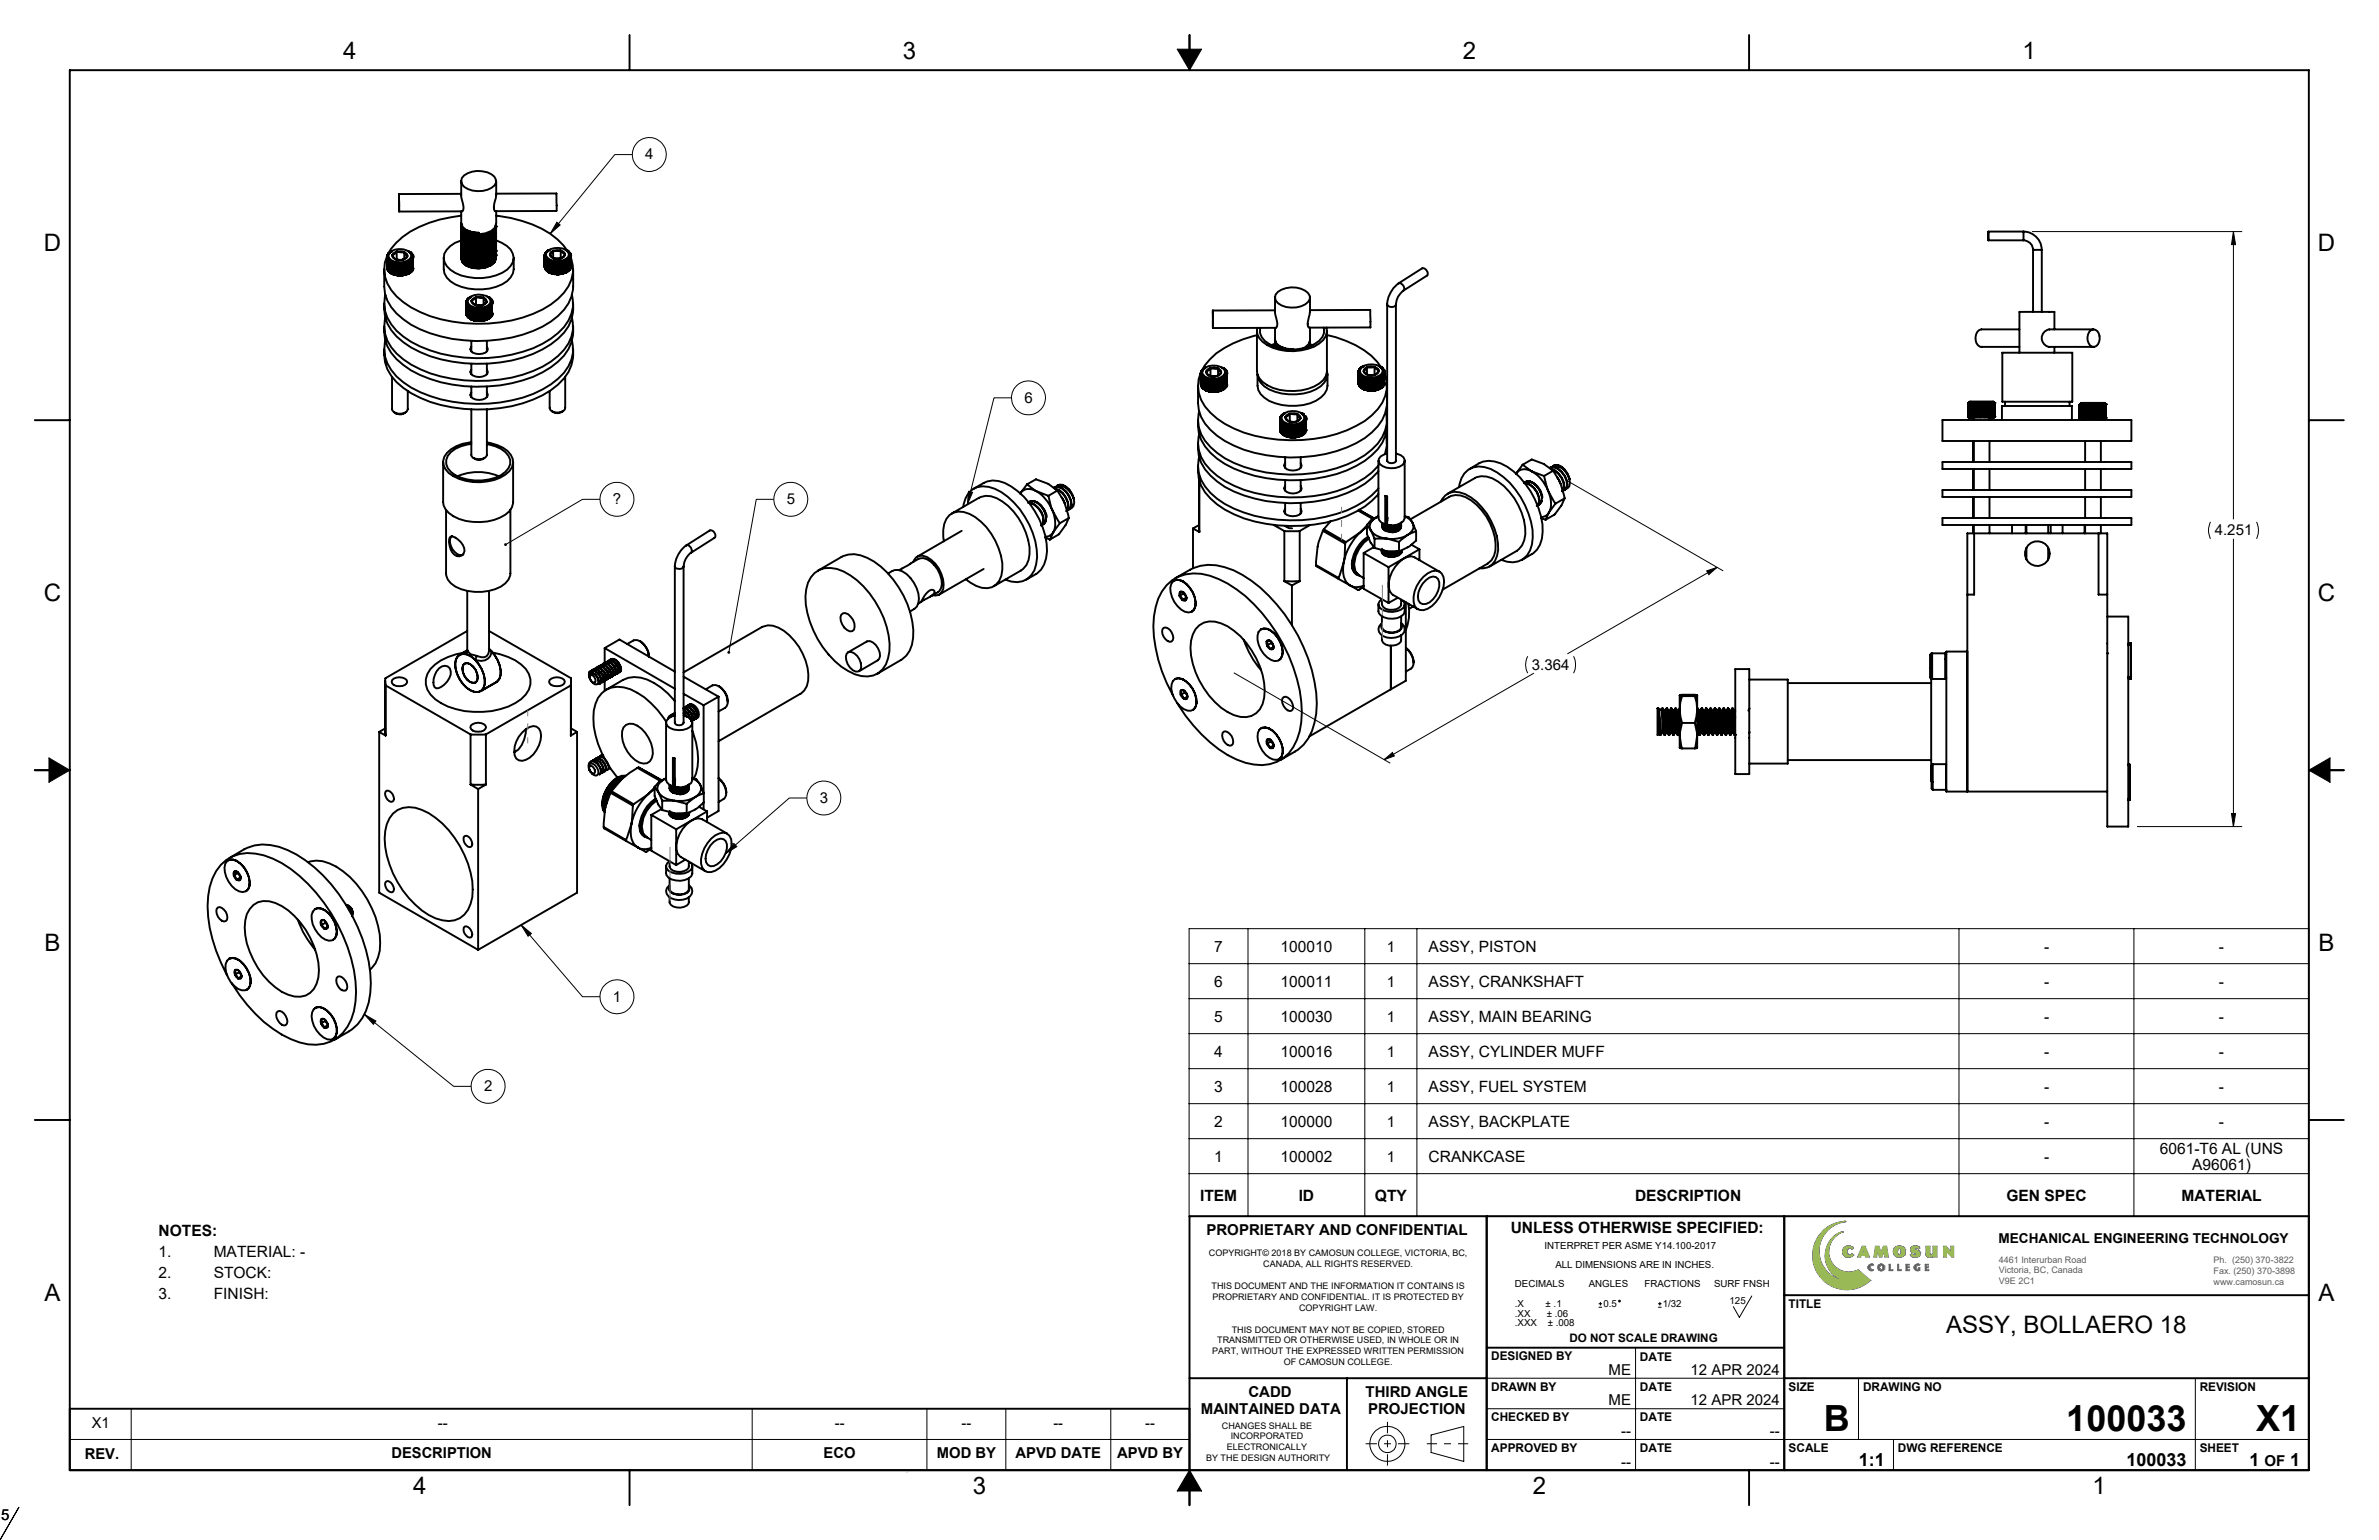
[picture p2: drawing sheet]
<svg xmlns="http://www.w3.org/2000/svg" width="432mm" height="279mm" viewBox="0 0 432 279" stroke-linecap="round" stroke-linejoin="round" font-family="sans-serif">
<defs><g id="words">
<g font-size="6.5">
<text x="331" y="259.7">B</text>
<text x="375" y="259.7">100033</text>
<text x="409.5" y="259.7">X1</text>
</g>
<g font-size="4.4">
<text x="62.3" y="10.6">4</text>
<text x="163.9" y="10.6">3</text>
<text x="265.5" y="10.6">2</text>
<text x="367.1" y="10.6">1</text>
<text x="8" y="45.5">D</text>
<text x="420.7" y="45.5">D</text>
<text x="8" y="109">C</text>
<text x="420.7" y="109">C</text>
<text x="8.1" y="172.5">B</text>
<text x="420.8" y="172.5">B</text>
<text x="8.1" y="236">A</text>
<text x="420.8" y="236">A</text>
<text x="353.2" y="241.9">ASSY, BOLLAERO 18</text>
<text x="75" y="271">4</text>
<text x="176.6" y="271">3</text>
<text x="278.2" y="271">2</text>
<text x="379.8" y="271">1</text>
</g>
<g font-size="3.3">
<text x="337.4" y="266">1:1</text>
<text x="386" y="265.9">100033</text>
<text x="408.3" y="266">1</text>
<text x="415.7" y="266">1</text>
</g>
<g font-size="2.8">
<text x="220.4" y="172.7">7</text>
<text x="232.4" y="172.7">100010</text>
<text x="259.3" y="172.7">ASSY, PISTON</text>
<text x="371" y="172.7">-</text>
<text x="402.8" y="172.7">-</text>
<text x="220.4" y="179">6</text>
<text x="232.4" y="179">100011</text>
<text x="259.3" y="179">ASSY, CRANKSHAFT</text>
<text x="371" y="179">-</text>
<text x="402.8" y="179">-</text>
<text x="220.4" y="185.4">5</text>
<text x="232.4" y="185.4">100030</text>
<text x="259.3" y="185.4">ASSY, MAIN BEARING</text>
<text x="371" y="185.4">-</text>
<text x="402.8" y="185.4">-</text>
<text x="220.4" y="191.7">4</text>
<text x="232.4" y="191.7">100016</text>
<text x="259.3" y="191.7">ASSY, CYLINDER MUFF</text>
<text x="371" y="191.7">-</text>
<text x="402.8" y="191.7">-</text>
<text x="220.4" y="198.1">3</text>
<text x="232.4" y="198.1">100028</text>
<text x="259.3" y="198.1">ASSY, FUEL SYSTEM</text>
<text x="371" y="198.1">-</text>
<text x="402.8" y="198.1">-</text>
<text x="220.4" y="204.4">2</text>
<text x="232.4" y="204.4">100000</text>
<text x="259.3" y="204.4">ASSY, BACKPLATE</text>
<text x="371" y="204.4">-</text>
<text x="392" y="209.4">6061-T6 AL (UNS</text>
<text x="402.8" y="204.4">-</text>
<text x="220.4" y="210.8">1</text>
<text x="232.4" y="210.8">100002</text>
<text x="259.3" y="210.8">CRANKCASE</text>
<text x="371" y="210.8">-</text>
<text x="397.9" y="212.2">A96061)</text>
<text x="217.8" y="217.8">ITEM</text>
<text x="235.7" y="217.8">ID</text>
<text x="249.6" y="217.8">QTY</text>
<text x="296.8" y="217.8">DESCRIPTION</text>
<text x="364.2" y="217.8">GEN SPEC</text>
<text x="395.9" y="217.8">MATERIAL</text>
<text x="28.8" y="224.3">NOTES:</text>
<text x="274.2" y="223.7">UNLESS OTHERWISE SPECIFIED:</text>
<text x="28.8" y="228.1">1.</text>
<text x="28.8" y="231.9">2.</text>
<text x="38.8" y="228.1">MATERIAL: -</text>
<text x="38.8" y="231.9">STOCK:</text>
<text x="28.8" y="235.7">3.</text>
<text x="38.8" y="235.7">FINISH:</text>
</g>
<g font-size="2.7">
<text x="117.1" y="28.9">4</text>
<text x="185.9" y="73.1">6</text>
<text x="111.2" y="91.5">?</text>
<text x="142.8" y="91.5">5</text>
<text x="402" y="97.1">4.251</text>
<text x="278" y="121.5">3.364</text>
<text x="148.8" y="145.7">3</text>
<text x="251.7" y="172.8">1</text>
<text x="251.7" y="179.1">1</text>
<text x="111.2" y="181.7">1</text>
<text x="251.7" y="185.5">1</text>
<text x="251.7" y="191.8">1</text>
<text x="87.9" y="198">2</text>
<text x="251.7" y="198.2">1</text>
<text x="251.7" y="204.5">1</text>
<text x="251.7" y="210.9">1</text>
<text x="219" y="224">PROPRIETARY AND CONFIDENTIAL</text>
<text x="292" y="249.4">ME</text>
<text x="306.8" y="249.4">12 APR 2024</text>
<text x="218" y="256.6">MAINTAINED DATA</text>
<text x="226.6" y="253.4">CADD</text>
<text x="247.9" y="253.4">THIRD ANGLE</text>
<text x="248.3" y="256.6">PROJECTION</text>
<text x="292" y="255">ME</text>
<text x="306.8" y="255">12 APR 2024</text>
<text x="16.6" y="259.1">X1</text>
<text x="79.5" y="259.1">--</text>
<text x="151.5" y="259">--</text>
<text x="174.5" y="259">--</text>
<text x="191.2" y="259">--</text>
<text x="207.9" y="259">--</text>
<text x="294.3" y="260.5">--</text>
<text x="321.2" y="260.5">--</text>
<text x="15.4" y="264.7">REV.</text>
<text x="71.1" y="264.6">DESCRIPTION</text>
<text x="149.5" y="264.6">ECO</text>
<text x="170" y="264.6">MOD BY</text>
<text x="184.3" y="264.6">APVD DATE</text>
<text x="202.8" y="264.6">APVD BY</text>
<text x="294.3" y="266.1">--</text>
<text x="321.2" y="266.1">--</text>
<text x="411" y="266">OF</text>
<text x=".2" y="275.8">5</text>
</g>
<text font-size="2.5" x="362.7" y="225.6">MECHANICAL ENGINEERING TECHNOLOGY</text>
<g font-size="2.2">
<text x="324.6" y="237.3">TITLE</text>
<text x="270.7" y="246.8">DESIGNED BY</text>
<text x="297.7" y="246.9">DATE</text>
<text x="270.7" y="252.4">DRAWN BY</text>
<text x="270.7" y="257.9">CHECKED BY</text>
<text x="297.7" y="257.9">DATE</text>
<text x="297.7" y="252.4">DATE</text>
<text x="324.6" y="252.4">SIZE</text>
<text x="338.1" y="252.4">DRAWING NO</text>
<text x="399.3" y="252.4">REVISION</text>
<text x="270.7" y="263.5">APPROVED BY</text>
<text x="297.7" y="263.5">DATE</text>
<text x="324.6" y="263.5">SCALE</text>
<text x="344.5" y="263.5">DWG REFERENCE</text>
<text x="399.3" y="263.5">SHEET</text>
</g>
<text font-size="2.1" x="284.9" y="243.4">DO NOT SCALE DRAWING</text>
<g font-size="1.8">
<text x="280.3" y="226.5">INTERPRET PER ASME Y14.100-2017</text>
<text x="275" y="233.6">DECIMALS</text>
<text x="282.3" y="230">ALL DIMENSIONS ARE IN INCHES.</text>
<text x="288.4" y="233.6">ANGLES</text>
<text x="298.5" y="233.6">FRACTIONS</text>
<text x="311.1" y="233.6">SURF FNSH</text>
<text x="275" y="237.1">.X</text>
<text x="275" y="238.9">.XX</text>
<text x="280.5" y="237.1">± .1</text>
<text x="280.7" y="238.9">± .06</text>
<text x="291" y="237.1">0.5</text>
<text x="301.8" y="237.1">1/32</text>
<text x="313.9" y="236.7">125</text>
<text x="275" y="240.6">.XXX</text>
<text x="280.9" y="240.6">± .008</text>
</g>
<g font-size="1.6">
<text x="219.4" y="227.9">COPYRIGHT© 2018 BY CAMOSUN COLLEGE, VICTORIA, BC,</text>
<text x="219.9" y="233.8">THIS DOCUMENT AND THE INFORMATION IT CONTAINS IS</text>
<text x="229.3" y="229.9">CANADA, ALL RIGHTS RESERVED.</text>
<text x="220.1" y="235.8">PROPRIETARY AND CONFIDENTIAL. IT IS PROTECTED BY</text>
<text x="235.8" y="237.8">COPYRIGHT LAW.</text>
<text x="220" y="245.7">PART, WITHOUT THE EXPRESSED WRITTEN PERMISSION</text>
<text x="220.9" y="243.7">TRANSMITTED OR OTHERWISE USED, IN WHOLE OR IN</text>
<text x="223.6" y="241.8">THIS DOCUMENT MAY NOT BE COPIED, STORED</text>
<text x="233" y="247.7">OF CAMOSUN COLLEGE.</text>
<text x="221.8" y="259.2">CHANGES SHALL BE</text>
<text x="222.7" y="263.1">ELECTRONICALLY</text>
<text x="223.4" y="261.2">INCORPORATED</text>
<text x="218.9" y="265.1">BY THE DESIGN AUTHORITY</text>
</g>
<g font-size="1.6" fill="#5a5a5a">
<text x="362.8" y="233">V9E 2C1</text>
<text x="362.8" y="229.1">4461 Interurban Road</text>
<text x="362.8" y="231">Victoria, BC, Canada</text>
<text x="401.8" y="233.1">www.camosun.ca</text>
<text x="401.8" y="231.1">Fax. (250) 370-3898</text>
<text x="401.8" y="229.2">Ph. (250) 370-3822</text>
</g>
</g></defs>
<g fill="none" stroke="#000" stroke-width=".35">
<path d="M12.7 12.7h406.4v254h-406.4zM114.3 6.4v6.3M215.9 6.4v6.3M317.5 6.4v6.3M72.4 35.2v3.2zM83.7 38.3v2.2l.3 .7 .6 .5 1.1 .4 1.2 .1v.3l-1.2-.2-1.1-.4-.6-.5-.3-.7M83.7 32.8v2.9l.3 1a1.58 1.58 0 0 1-.1 1.6l-11.5 .1M83.7 39.1a21.3 21.3 0 0 0-10.6 3.9 7.7 7.7 0 0 0-3.4 5.9 7.3 7.3 0 0 0 3.5 5.9 24 24 0 0 0 15.4 3.9 21.7 21.7 0 0 0 12.7-4.5 6.6 6.6 0 0 0 2.2-7.8M83.7 35.2h-11.3M84.2 31.8a4.5 4.5 0 0 1 5.5 .2 1.26 1.26 0 0 1-.5 2.1 4.8 4.8 0 0 1-5-.2 1.29 1.29 0 0 1 0-2.1zM90.1 35.1h10.9v3v.2h-11.1a1.77 1.77 0 0 1 0-1.9l.1-.9M90.1 39.1a23.4 23.4 0 0 1 9.8 3.3l1.3 1 1.1 1.1 .8 1.1"/>
<path d="M90.1 32.8v2.7M90.1 38.3v2.3M69.7 48.9v3.1M69.7 55.1v1M69.7 59.2v1.1M70 53.5a6.5 6.5 0 0 0 2 6.5 19.9 19.9 0 0 0 12.2 4.9 26.4 26.4 0 0 0 14.3-2.5 10.6 10.6 0 0 0 5.2-5.5l.3-1.2-.2-2.2M70 57.7a6.5 6.5 0 0 0 2 6.4 19.9 19.9 0 0 0 12.2 4.9 24.8 24.8 0 0 0 15.8-3.4 8.6 8.6 0 0 0 4-5.8l-.2-2.1M70.2 46.7h.1M70.2 46.5h.1M70.2 48.7h.1M70.2 46.7l.2-.1-.1 .2M70.2 46.5h.2l-.2 .2"/>
<path d="M70.2 46.5v2.2M70.3 46.8l.1-.1-.1 .2M70.3 46.4h.1M70.3 48.8h.1M70.3 46.4h.1l-.2 .1M70.3 48.8v.1M70.3 46.4v.1M70.3 46.8v2M70.3 46.2h.1M70.3 46.2v.1M70.3 46.9h.1M70.3 49h.1"/>
<path d="M70.3 46.9h.2l-.1 .2M70.3 46.9v2.1M70.4 47.1h.1M70.4 46.1h.1M70.4 49.1h.1M70.4 47.1l.2-.1-.1 .2M70.4 46.2l-.1 .2M70.4 46.2h-.1M70.4 46.1l-.1 .1M70.4 49.1l.1 .1M70.4 46.1v.1M70.4 47.1v2"/>
<path d="M70.5 46h.1M70.5 46l-.1 .1M70.5 47.2h.1M70.5 49.2h.1M70.5 47.2l.2-.1-.1 .2M70.5 49.2l.1 .1M70.5 47.2v2M70.6 45.9a2.99 2.99 0 0 1 3.8-.1l.2 .4a1.43 1.43 0 0 1-1.5 1.4 2.5 2.5 0 0 1-2.5-.8l-.1-.4zM70.6 47.3h.1M70.6 45.9h.1M70.6 49.4h.1M70.6 47.3l.2-.1v.2"/>
<path d="M70.6 45.9l-.1 .1M70.6 49.4l.2 .1M70.6 47.3v2.1M70.8 47.4l.1-.1v2.3M70.8 45.8h.1M70.8 49.5h.1M70.8 49.5l.3 .2M70.8 47.4v2.1M70.9 45.6h.1M70.9 45.6l-.3 .3M70.9 47.5h.1M70.9 49.6h.1"/>
<path d="M70.9 49.6l.2 .1M70.9 47.5l.2-.1v2.3M71.1 45.5l-.2 .1M71.1 47.6h.1M71.1 49.7h.1M71.1 49.7h.2M71.2 46.3l.2 .5 .4 .2M71.2 46.3l.6 .7M71.3 49.7l.2 .1M71.3 47.5v.2M71.3 47.5l-.2 .1M71.3 49.7h.1"/>
<path d="M71.3 47.5v2.2M71.3 47.7h.1M71.3 47.7v2M71.5 49.8l.2 .1M71.5 47.6v.2M71.5 47.6l-.2 .1M71.5 49.8h.1M71.5 47.6v2.2M71.5 47.8h.1M71.5 47.8v2M71.7 49.9h.2M71.7 47.7l.1 .1"/>
<path d="M71.7 47.7l-.2 .1M71.7 49.9h.1M71.7 47.7v2.2M71.8 47.8h.1M71.8 47l.4 .2 .9-.1M71.8 49.9h.1M71.8 47l.9 .2 .4-.1M71.8 47.8v2.1M71.9 49.9l.2 .1M71.9 47.7l.1 .2M71.9 47.7l-.1 .1M71.9 49.9h.1"/>
<path d="M71.9 47.7v2.2M72 47.9h.1M72 49.9h.1M72 47.9v2M72 45.6h.9l.5 .2M72 45.6l-.6 .4-.2 .3M72 45.6l-.8 .7M72 45.6l1.4 .2M72 49.9l.1 .1M72 45.6v1.5l.6 .1M72.1 50h.3M72.1 47.7l.1 .2"/>
<path d="M72.1 47.7l-.1 .2M72.1 50h.1M72.1 47.7v2.3M72.2 47.9h.1M72.2 50h.1M72.2 50h.2M72.2 47.9v2.1M72.4 50h.2M72.4 47.8l.1 .1M72.4 47.8l-.2 .1M72.4 47.8v2.2M72.5 47.9h.1"/>
<path d="M72.5 50h.1M72.5 47.9v2.1M72.5 50h-.1M72.6 50h.2M72.6 47.8l.1 .1M72.6 47.8l-.1 .1M72.6 47.8v2.2M72.7 47.9h.1M72.7 50h.1M72.7 47.9v2.1M72.7 50h-.1M72.8 47.8l.2 .1"/>
<path d="M72.8 47.8l-.1 .1M72.8 47.8v2.2M73 47.9h.1M73 50h.1M73 47.9v2.1M73 50h-.2M73.1 50h-.3M73.1 47.7l.1 .2M73.1 47.7l-.1 .2M73.1 47.7v2.3M73.2 47.9h.1M73.2 49.9h.1"/>
<path d="M73.2 49.9l-.1 .1M73.2 47.9v2M73.3 49.9l-.2 .1M73.3 47.7l.1 .1M73.3 47.7l-.1 .2M73.3 47.7v2.2M73.4 45.8a.7 .7 0 0 1 .5 .7M73.4 45.8l.5 .7M73.4 45.8v1.2M73.4 47.8h.1M73.4 49.9h.1M73.4 47.8v2.1"/>
<path d="M73.4 49.9h-.1M73.5 49.9h-.2M73.5 47.7l.1 .1M73.5 47.7l-.1 .1M73.5 47.7v2.2M73.6 49.8h.1M73.6 47.8h.1M73.6 47.8v2M73.6 49.8l-.1 .1M73.7 49.8h.1M73.7 49.8l-.2 .1M73.7 47.6l.1 .1"/>
<path d="M73.7 47.6v.2M73.7 47.6v2.2M73.8 47.7h.1M73.8 49.7h.1M73.8 47.7v2M73.8 49.7l-.1 .1M73.9 49.7l-.2 .1M73.9 47.5l.1 .1M73.9 47.5l-.1 .2M73.9 47.5v2.2M73.9 46.5a.92 .92 0 0 1-.8 .6M73.9 46.5l-.8 .6"/>
<path d="M74 47.6h.1M74 49.7h.1M74 49.7h-.1M74 45.5l.4 .2M74.2 47.5h.1M74.2 49.6h.1M74.2 49.6l-.2 .1M74.2 47.5l-.2-.1v2.3M74.4 45.7h.1M74.4 45.7l.1 .2M74.4 47.4h.1M74.4 49.5h.1"/>
<path d="M74.4 47.4l-.2-.1v2.3M74.4 49.5l-.4 .2M74.4 47.4v2.1M74.5 45.9h.1M74.5 45.9l.1 .1M74.5 47.3h.1M74.5 49.4h.1M74.5 47.3l-.1-.1v.2M74.5 49.4h-.1M74.5 47.3v2.1M74.6 47.2h.1M74.6 46h.1"/>
<path d="M74.6 49.2h.1M74.6 47.2l-.1-.1v.2M74.6 46l.2 .1M74.6 47.2v2M74.6 49.2l-.1 .1M74.8 47.1h.1M74.8 49.1h.1M74.8 47.1l-.2-.1v.2M74.8 47.1v2M74.8 46.1v.1M74.8 49.1l-.2 .1M74.8 46.2h.1"/>
<path d="M74.8 46.9h.1M74.8 49h.1M74.8 46.9h-.1l.1 .2M74.8 46.2h-.1l.2 .2M74.8 46.2v.1M74.8 46.9v2.1M74.9 46.4h.1M74.9 46.8h.1M74.9 48.8h.1M74.9 46.4h-.1l.1 .1M74.9 46.8l-.2-.1 .1 .2M74.9 46.4v.1"/>
<path d="M74.9 46.8v2M74.9 48.8l-.1 .1M74.9 46.5h.1M74.9 46.6h.1M74.9 48.7h.1M74.9 46.5h-.1l.1 .1M74.9 46.6h-.1l.1 .2M74.9 46.5v2.2M80.5 46.8v2.1M83.7 45.9h.1M83.7 40.7h.1M83.7 46.4l.3 .7a4.4 4.4 0 0 0 5.8-.1l.2-.7-.2 .7a4.4 4.4 0 0 1-5.8 .1z"/>
<path d="M83.7 45.6l.3 .7a4.4 4.4 0 0 0 5.8-.1l.2-.7-.2 .7a4.4 4.4 0 0 1-5.8 .2zM83.7 45.4l.3 .7a4.4 4.4 0 0 0 5.8-.2l.2-.7-.2 .8a4.4 4.4 0 0 1-5.8 .1zM83.7 42.5l.3 .7a4.4 4.4 0 0 0 5.8-.1l.2-.7-.2 .7a4.4 4.4 0 0 1-5.8 .2zM83.7 41.7l.3 .7a4.4 4.4 0 0 0 5.8-.1l.2-.7-.2 .7a4.4 4.4 0 0 1-5.8 .2zM83.7 41.2l.3 .7a4.4 4.4 0 0 0 5.8-.1l.2-.7-.2 .7a4.4 4.4 0 0 1-5.8 .1zM83.7 41l.3 .7a4.4 4.4 0 0 0 5.8-.2l.2-.7-.2 .8a4.4 4.4 0 0 1-5.8 .1zM83.7 41h.1M83.7 43.8v.1M83.7 44.6h.1M83.7 45.1h.1M83.7 46.7h.1M83.8 43.6a5.1 5.1 0 0 0-3.2 2.4 2.64 2.64 0 0 0 1.2 3 9.4 9.4 0 0 0 10.2-.1 2.51 2.51 0 0 0 0-4.3l-1.9-1"/>
<path d="M84.6 54.9h.1M84.6 54.8h.1M84.6 56.9h.1M84.6 54.9h.2l-.1 .1M84.6 54.8h.1l-.1 .1M84.6 56.9l.1 .1M84.6 54.8v2.1M84.7 55h.1M84.7 57.1h.1M84.7 55h.1l-.1 .2M84.7 54.6h.1l-.2 .2M84.7 54.6v.2"/>
<path d="M84.7 55v2.1M84.7 55.2h.1M84.7 54.5h.1M84.7 57.2h.1M84.7 41.8l1.1 .4 1.1 .1M84.7 55.2l.1-.1v.2M84.7 57.2l.1 .1M84.7 54.5v.1M84.7 55.2v2M84.8 55.3h.1M84.8 57.4h.1M84.8 55.3h.1v.2"/>
<path d="M84.8 55.3v2.1M84.8 54.5l-.1 .1M84.8 54.4h.1M84.8 54.5h-.1M84.8 54.4l-.1 .1M84.9 55.5h.1M84.9 54.2h.1M84.9 55.5l.2-.1-.1 .2M84.9 54.2l-.1 .2M84.9 55.5v2l.1 .1M84.9 54.2v.1M85 55.6h.1"/>
<path d="M85 57.6h.1M85 55.6l.2-.1-.1 .2M85 57.6l.1 .1M85 55.6v2M85 54.2a2.94 2.94 0 0 1 3.8-.2l.2 .5a1.33 1.33 0 0 1-1.5 1.3 2.57 2.57 0 0 1-2.5-.7l-.1-.5zM85 54.1h.1M85.1 55.7h.1M85.1 57.7h.1M85.1 55.7v2M85.2 54h.1M85.2 55.7l.1-.1v2.2M85.2 54l-.3 .2"/>
<path d="M85.2 57.7l.1 .1M85.2 55.7v2M85.3 55.8h.1M85.3 57.8h.1M85.3 55.8l.2-.1v2.2M85.3 57.8l.2 .1M85.3 53.9h.1M85.3 57.9h.2M85.3 53.9l-.1 .1M85.5 55.9h.1M85.5 57.9h.1M85.5 57.9l.2 .1"/>
<path d="M85.5 53.8l-.2 .1M85.6 54.6a.7 .7 0 0 0 .5 .7M85.6 54.6l.5 .7M85.7 58l.1 .1M85.7 55.8v2.2M85.7 55.8v.2M85.7 55.8l-.2 .1M85.7 58h.1M85.8 58.1h.2M85.8 55.8l.1 .2M85.8 55.8l-.1 .2M85.8 58.1h.1"/>
<path d="M85.8 55.8v2.3M85.9 56v.1M85.9 58.1h.1M85.9 56v2.1M86 58.1l.3 .1M86 55.9l.1 .2M86 55.9l-.1 .2M86 58.1h.1M86 55.9v2.2M86.1 56.1h.1M86.1 58.1h.1M86.1 58.1l.2 .1"/>
<path d="M86.1 56.1v2M86.1 55.3l.7 .2 .7-.1M86.1 55.3l1.4 .1M86.3 58.2h.2M86.3 56v.1M86.3 56l-.2 .1M86.3 58.2h.1M86.3 56v2.2M86.3 56.1h.1M86.3 56.1v2.1M86.4 58.2h.1M86.4 56.1v2.1"/>
<path d="M86.4 53.9h.9l.5 .1M86.4 53.9l-.6 .4-.2 .3M86.4 53.9l-.8 .7M86.4 53.9l.9 .2 .5-.1M86.4 53.9v1.5h.6M86.5 58.2h.2M86.5 56l.1 .2M86.5 56l-.1 .1M86.5 58.2h.1M86.5 56v2.2M86.6 56.2h.1M86.6 58.2h.1"/>
<path d="M86.6 56.2v2M86.7 58.2h.3M86.7 56l.1 .2M86.7 56l-.1 .2M86.7 56v2.2M86.8 56.2h.1M86.8 58.2h.1M86.8 56.2v2M86.8 58.2h.2M86.8 58.2h-.1M87 58.2h.2M87 56l.1 .2"/>
<path d="M87 56l-.2 .2M87 56v2.2M87.1 56.2h.1M87.1 58.2h.1M87.1 56.2v2M87.1 58.2h-.1M87.2 58.2h.2M87.2 56l.1 .2M87.2 56l-.1 .2M87.2 56v2.2M87.3 56.2h.1M87.3 58.2h.1"/>
<path d="M87.3 56.2v2M87.3 58.2h-.1M87.4 56l.1 .2M87.4 56l-.1 .2M87.4 56v2.2M87.5 56.2v2M87.5 58.2h-.1M87.5 58.2h.1M87.6 56.1l-.1 .1M87.6 58.2h.1M87.6 56.1v2.1M87.6 58.2h-.2"/>
<path d="M87.6 56l.2 .1M87.6 56v.1M87.6 56v2.2M87.8 56.1h.1M87.8 54a.71 .71 0 0 1 .5 .8M87.8 58.1h.1M87.8 54l.5 .8M87.8 54v1.2M87.8 56.1v2M87.8 58.1l-.2 .1M87.8 55.9l.2 .2M87.8 55.9v.2"/>
<path d="M87.8 55.9v2.2M88 56.1h.1M88 56.1v2M88 58.1h-.2M88 58.1h.1M88.1 58.1h-.3M88.1 55.8l.1 .2M88.1 55.8l-.1 .3M88.1 55.8v2.3M88.2 56h.1M88.2 58l-.1 .1M88.2 58h.1"/>
<path d="M88.3 54.8l-.2 .3-.6 .3M88.3 54.8l-.8 .6M88.4 55.9h.1M88.4 57.9h.1M88.4 55.9v2M88.4 55.9l-.2-.1v2.2M88.4 57.9l-.2 .1M88.4 53.8l.2 .1M88.4 55.7l.2 .1M88.4 55.7v.2M88.4 55.7v2.2M88.5 57.9h-.1"/>
<path d="M88.6 55.8h.1M88.6 57.9h.1M88.6 57.9h-.2M88.6 53.9h.1M88.6 53.9l.3 .2M88.8 55.7h.1M88.8 54h.1M88.8 57.7h.1M88.8 55.7v2M88.8 55.7l-.2-.1v2.3M88.8 57.7l-.2 .1M88.9 55.6h.1"/>
<path d="M88.9 54.1h.1M88.9 57.6h.1M88.9 55.6l-.2-.1 .1 .2M88.9 54.1l.1 .2M88.9 55.6v2M88.9 57.6l-.1 .1M89 55.5h.1M89 57.5h.1M89 55.5l-.1-.1v.2M89 55.5v2M89 54.3h.1M89 54.3l.1 .1"/>
<path d="M89.1 55.4h.1M89.1 57.4h.1M89.1 55.4l-.1-.1v.2M89.1 57.4l-.2 .2M89.1 55.4v2M89.1 54.4h.1M89.1 54.4l.1 .1M89.2 55.2h.1M89.2 57.3h.1M89.2 55.2l-.2-.1 .1 .3M89.2 55.2v2.1M89.2 57.3h-.1"/>
<path d="M89.2 54.5h.1M89.2 54.5h-.1l.2 .1M89.2 54.5v.1M89.3 54.6h.1M89.3 55.1h.1M89.3 57.1h.1M89.3 54.6h-.2l.2 .2M89.3 55.1l-.2-.1 .1 .2M89.3 54.6v.2M89.3 55.1v2M89.3 57.1h-.1M89.3 54.8h.1"/>
<path d="M89.3 54.9h.1M89.3 57h.1M89.3 56.8h.1M89.3 54.8h-.1l.1 .1M89.3 54.9h-.2l.2 .2M89.3 54.8v2.2M90 46.8l-.2 .7a4.4 4.4 0 0 1-5.8 .1l-.3-.7M90 46.5l-.2 .7a4.3 4.3 0 0 1-5.8 .1l-.3-.6M90 46l-.2 .7a4.4 4.4 0 0 1-5.8 .1l-.3-.7 .3 .8a4.4 4.4 0 0 0 5.8-.2l.2-.7M90 45.8l-.2 .7a4.3 4.3 0 0 1-5.8 .1l-.3-.7M90 45l-.2 .7a4.3 4.3 0 0 1-5.8 .1l-.3-.7M90 44.7l-.2 .7a4.4 4.4 0 0 1-5.8 .1l-.3-.7 .3 .8a4.4 4.4 0 0 0 5.8-.1l.2-.8"/>
<path d="M90 44.4l-.2 .8a4.4 4.4 0 0 1-5.8 .1l-.3-.7M90 44.2l-.2 .7a4.3 4.3 0 0 1-5.8 .1l-.3-.7 .3 .7a4.4 4.4 0 0 0 5.8-.1l.2-.7M90 43.9l-.2 .8a4.4 4.4 0 0 1-5.8 .1l-.3-.7 .3 .7a4.4 4.4 0 0 0 5.8-.1l.2-.7M90 43.7l-.2 .7a4.4 4.4 0 0 1-5.8 .1l-.3-.7M90 43.4l-.2 .7a4.3 4.3 0 0 1-5.8 .1l-.3-.7 .3 .8a4.4 4.4 0 0 0 5.8-.1l.2-.7M90 43.1l-.2 .8a4.4 4.4 0 0 1-5.8 .1l-.3-.7 .3 .7a4.4 4.4 0 0 0 5.8-.1l.2-.7M90 42.9l-.2 .7a4.4 4.4 0 0 1-5.8 .1l-.3-.7 .3 .7a4.3 4.3 0 0 0 5.8-.1l.2-.7M90 42.7l-.2 .7a4.4 4.4 0 0 1-5.8 .1l-.3-.7 .3 .7a4.4 4.4 0 0 0 5.8-.1l.2-.7M90 42.1l-.2 .7a4.4 4.4 0 0 1-5.8 .2l-.3-.7 .3 .7a4.3 4.3 0 0 0 5.8-.1l.2-.7M90 41.9l-.2 .7a4.4 4.4 0 0 1-5.8 .1l-.3-.7 .3 .7a4.4 4.4 0 0 0 5.8-.1l.2-.7M90 41.3l-.2 .8a4.3 4.3 0 0 1-5.8 .1l-.3-.7 .3 .7a4.3 4.3 0 0 0 5.8-.1l.2-.7M90 46.8l-.2 .7a4.4 4.4 0 0 1-5.8 .2l-.3-.7"/>
<path d="M90 46.6l-.2 .7a4.3 4.3 0 0 1-5.8 .1l-.3-.7M90 43.7l-.2 .7a4.4 4.4 0 0 1-5.8 .2l-.3-.7M90 40.6l-.2 .7a4.3 4.3 0 0 1-5.8 .1l-.3-.7M90.1 41.1h.1M90.1 45.5h.1M90.1 46.3h.1M90.1 40.8v.1M90.1 41.3v.1M90.1 41.6h.1M90.1 41.9h.1M90.1 42.1v.1M90.1 42.4h.1"/>
<path d="M90.1 42.7h.1M90.1 42.9h.1M90.1 43.1v.1M90.1 43.4v.1M90.1 43.7h.1M90.1 43.9v.1M90.1 44.2h.1M90.1 44.4v.1M90.1 44.7h.1M90.1 45h.1M90.1 45.2v.1M90.1 45.8h.1"/>
<path d="M90.1 46h.1M90.1 46.5v.1M93.2 46.8v2.1a3.4 3.4 0 0 1-2 2.7 9.9 9.9 0 0 1-9.4-.6l-.7-.6-.4-.8-.2-.7M98.8 46.4h.1M98.8 46.2h.1M98.8 48.4h.1M98.8 46.4h.2l-.1 .1M98.8 46.2h.2l-.2 .2M98.8 48.4l.1 .1M98.8 46.2v2.2M98.9 46.5h.1M98.9 46.1h.1"/>
<path d="M98.9 48.6h.1M98.9 46.1h.1l-.2 .1M98.9 46.5h.1l-.1 .2M98.9 46.1v.1M98.9 46.5v2.1M98.9 46.7h.1M98.9 48.7h.1M98.9 46.7l.2-.1-.1 .2M98.9 48.7l.1 .1M98.9 46.7v2M99 46h.1M99 46l-.1 .1"/>
<path d="M99 46.8h.1M99 48.8v.1M99 46.8l.1-.1v.2M99 48.9h.1M99 46.8v2.1M99 45.9v.1M99 45.9h.1M99.1 46.9h.1M99.1 49h.1M99.1 46.9h.1v.2M99.1 49l.1 .1M99.1 46.9v2.1"/>
<path d="M99.1 45.7l-.1 .2M99.1 45.7h.1M99.2 47.1h.1M99.2 49.1h.1M99.2 47.1l.1-.1v.2M99.2 49.1l.1 .1M99.2 47.1v2M99.3 45.6h.1M99.3 45.6l-.2 .1M99.3 47.2h.1M99.3 49.2h.1M99.3 47.2v2"/>
<path d="M99.3 47.2l.2-.1v2.2M99.3 49.2l.2 .1M99.4 45.5a2.99 2.99 0 0 1 3.8 .3l.1 .4a1.8 1.8 0 0 1-2 1.2 2.12 2.12 0 0 1-2.2-1v-.5zM99.4 45.5l-.1 .1M99.4 45.5h.1M99.5 47.3h.1M99.5 49.3h.1M99.5 47.3l.2-.1v2.2M99.5 49.3l.2 .1M99.6 45.4h.1M99.6 49.4h.1M99.6 45.4l-.2 .1"/>
<path d="M99.7 47.4h.1M99.7 49.4h.1M99.7 49.4l.1 .1M99.7 47.4l.1-.1v2.2M99.7 49.4l.5 .2M99.7 45.3l-.1 .1M99.8 46.2l.1 .3 .7 .4M99.8 46.2l.8 .7M99.8 47.4h.1M99.8 49.5h.1M99.8 49.5l.2 .1M100 49.6h.2"/>
<path d="M100 47.3v.2M100 47.3l-.2 .1M100 49.6h.1M100 47.3v2.3M100 47.5v2.1M100.2 47.4l-.2 .1M100.2 49.6l.2 .1M100.2 47.4l.1 .2M100.2 49.6h.1M100.2 47.4v2.2M100.3 47.6h.1M100.3 49.6h.1"/>
<path d="M100.3 47.6v2M100.3 49.6l.1 .1M100.4 45.5a.8 .8 0 0 0-.6 .7M100.4 45.5l-.6 .7M100.4 45.5v1.3M100.4 49.7h.2M100.4 47.4l.1 .3M100.4 47.4l-.1 .2M100.4 47.4v2.3M100.5 47.7h.1M100.5 49.7h.1M100.5 47.7v2"/>
<path d="M100.5 49.7h-.1M100.6 49.7h.3M100.6 47.5l.2 .2M100.6 47.5l-.1 .2M100.6 47.5v2.2M100.8 47.7h.1M100.8 49.7h.1M100.8 47.7v2M100.8 49.7h-.2M100.9 49.7l.2 .1M100.9 49.7h.1M100.9 47.5l.1 .2"/>
<path d="M100.9 47.5l-.1 .2M100.9 47.5v2.2M101 47.7h.1M101 49.7h.1M101 47.7v2M101 49.7l.1 .1M101.1 49.8h.3M101.1 47.6l.1 .1M101.1 47.6l-.1 .1M101.1 47.6v2.2M101.2 47.7h.1M101.2 49.7h.1"/>
<path d="M101.2 47.7v2M101.2 49.7l-.1 .1M101.2 49.7l.2 .1M101.4 47.6l.1 .1M101.4 47.6l-.2 .1M101.4 47.6v2.2M101.5 47.7h.1M101.5 49.7h.1M101.5 47.7v2M101.5 49.7l-.1 .1M101.6 49.7l-.2 .1M101.6 47.5l.1 .2"/>
<path d="M101.6 47.5l-.1 .2M101.6 47.5v2.2M101.7 47.7h.1M101.7 49.7h.1M101.7 47.7v2M101.7 49.7h-.1M101.8 45.5a.93 .93 0 0 1 .8 .6M101.8 45.5l-.7-.1-.7 .1M101.8 49.7h-.2M101.8 45.5l.8 .6M101.8 45.5h-1.4M101.8 47.5l.2 .1"/>
<path d="M101.8 47.5l-.1 .2M101.8 45.5v1.4l-1.2 .1M101.8 47.5v2.2M102 47.6h.1M102 46.8l-.5 .2-.9-.1M102 49.7h.1M102 46.8l-1.4 .1M102 47.6v2.1M102 49.7h-.2M102 47.4l.2 .2M102 47.4v.2M102 47.4v2.3"/>
<path d="M102.2 47.6h.1M102.2 49.6h.1M102.2 47.6v2M102.2 49.6l-.2 .1M102.2 47.4l.2 .1M102.2 47.4v.2M102.2 47.4v2.2M102.4 47.5h.1M102.4 49.5h.1M102.4 49.5l-.2 .1M102.4 47.5v2M102.4 47.3l.2 .1"/>
<path d="M102.4 47.3v.2M102.4 47.3v2.2M102.6 46.1a.72 .72 0 0 1-.6 .7M102.6 46.1l-.6 .7M102.6 47.4h.1M102.6 49.5h.1M102.6 49.5h-.2M102.7 45.3l.2 .1M102.8 47.3h.1M102.8 49.4h.1M102.8 49.4l-.2 .1M102.8 47.3l-.2-.1v2.3"/>
<path d="M102.8 49.4l-.4 .1M102.9 45.4h.1M102.9 45.4l.3 .2M102.9 47.2h.1M102.9 49.3h.1M102.9 47.2l-.1-.1v2.3M102.9 47.2v2.1M102.9 49.3l-.1 .1M103 45.5h.1M103.1 47.1h.1M103.1 49.2h.1M103.1 47.1h-.2v.1"/>
<path d="M103.1 49.2h-.2M103.1 47.1v2.1M103.1 45.6h.1M103.1 45.6l.3 .3M103.2 45.6h.1M103.2 45.6v.1M103.2 47h.1M103.2 49h.1M103.2 47l-.2-.1 .1 .2M103.2 45.8h.1M103.2 47v2M103.2 49l-.1 .1"/>
<path d="M103.3 45.8h.1M103.3 46.9h.1M103.3 48.9h.1M103.3 46.9l-.1-.1v.2M103.3 46.9v2M103.3 48.9l-.1 .1M103.4 45.9h.1M103.4 45.9v.1M103.4 46.7h.1M103.4 48.8h.1M103.4 46.7h-.1v.2M103.4 46.7v2.1"/>
<path d="M103.4 48.8l-.1 .1M103.4 46h.1M103.4 46h-.1l.2 .2M103.4 46v.1M103.5 46.6h.1M103.5 46.2h.1M103.5 48.6h.1M103.5 46.2h-.1l.1 .1M103.5 46.6h-.2l.1 .1M103.5 46.2v.1M103.5 46.6v2M103.5 48.6l-.1 .1"/>
<path d="M103.5 46.3h.1M103.5 46.5h.1M103.5 48.5h.1M103.5 48.4h.1M103.5 46.5l-.1-.1 .1 .2M103.5 46.3h-.1l.1 .2M103.5 46.3v2.2M104 48.9a9.4 9.4 0 0 1-1.6 7.3 16.9 16.9 0 0 1-9.5 5 27.5 27.5 0 0 1-18.3-2.3 9.8 9.8 0 0 1-4.7-5.6l-.2-1.3M104 55.1a7.3 7.3 0 0 1-2.7 6.4 22.1 22.1 0 0 1-14.9 4.5 23.2 23.2 0 0 1-13.2-3.9 7.8 7.8 0 0 1-3.5-5.9M104 59.2a7.3 7.3 0 0 1-2.7 6.4 19.6 19.6 0 0 1-10.5 4.3 26.4 26.4 0 0 1-16.2-2.7 9.8 9.8 0 0 1-4.7-5.6l-.2-1.3M220.1 56.3l.1 3.2zM231.4 59.5v2.1l.3 .7 .6 .6 1.1 .4 1.2 .1"/>
<path d="M231.4 54v2.8l.3 1a1.6 1.6 0 0 1-.1 1.7h-11.4M231.4 56.3h-11.3M232 53a4.5 4.5 0 0 1 5.4 .2 1.26 1.26 0 0 1-.5 2 4.8 4.8 0 0 1-4.9-.2 1.26 1.26 0 0 1 0-2zM237.8 59.4v2.3l-.3 .7-.6 .6-.4 .1M237.8 56.3l10.9-.1v3.2h-11.1a1.04 1.04 0 0 1-.1-1.3l.2-1.5M237.8 54v2.6M240.2 59.4a2.15 2.15 0 0 1-.8 2.4 8.5 8.5 0 0 1-9.8 0 2.29 2.29 0 0 1-.9-2.3M240.8 59.4a2.54 2.54 0 0 1-1.4 2.9 9.4 9.4 0 0 1-10.2-.3 2.42 2.42 0 0 1-1-2.5M251.8 55.2a.91 .91 0 0 0 1.6 0M251.8 55.2v28.4M253.4 55.2v28.4M253.9 51.4a5.2 5.2 0 0 0-2.1 3.8"/>
<path d="M253.9 51.4l4.2-2.7a.89 .89 0 0 1 .9 .4 .89 .89 0 0 1 0 .9l-4.3 2.7M253.9 51.4a.89 .89 0 0 1 .8 .4 .89 .89 0 0 1 0 .9M254.7 52.7a3.3 3.3 0 0 0-1.3 2.5M360.9 42v1.6zM360.9 43.6h6.3M360.9 42h6.3M366.5 59.8h-6.8a1.74 1.74 0 0 0-1.2 1.4 1.74 1.74 0 0 0 .9 1.7h7.1M367.2 42a3.4 3.4 0 0 1 3.4 3.3M367.2 43.6a1.74 1.74 0 0 1 1.8 1.7M367.2 42v1.6M369 45.3h.1M369 45.3h1.6"/>
<path d="M369 45.3v11.3M370.6 45.3v11.3M372 59.8a1.58 1.58 0 0 0-1.4 1.6 1.58 1.58 0 0 0 1.4 1.5h8M372 59.8h8M372.9 59.8v-3.2h-6.4v7.4M379.5 59.9a1.08 1.08 0 0 1 1.6 1.1 1.4 1.4 0 0 1-1.4 1.9 1.9 1.9 0 0 1-.2-3zM6.3 76.2h6.4M69.7 63.4v1M70 61.8a6.5 6.5 0 0 0 2 6.5 19.9 19.9 0 0 0 12.2 4.9 26.4 26.4 0 0 0 14.3-2.5 10.7 10.7 0 0 0 5.2-5.5l.3-1.2-.2-2.2M71.2 68.4v5.9a1.66 1.66 0 0 0 2.8 0v-3.4M71.6 74.8l.9 .4h.3l.8-.4M85.5 62.9l-.1 .5a1.36 1.36 0 0 0 1.6 .8 1.34 1.34 0 0 0 1.5-.9l-.1-.4"/>
<path d="M85.5 67.1l-.1 .4a1.6 1.6 0 0 0 2.2 .8l.8-.5 .1-.3-.1-.4M85.5 71.2l-.1 .4a1.6 1.6 0 0 0 2.2 .9l.8-.5 .1-.4-.1-.4M85.5 61.8v1.9M85.5 66v1.9M85.5 70.1v1.9M88.4 74.3v8.2a1.51 1.51 0 0 1-2.1 .7l-.5-.2-.3-.5v-8.2M88.4 61.8v1.9M88.4 66v1.9M88.4 70.1v1.9M100.2 74.6l.3 .2a1.53 1.53 0 0 0 1.7-.2M102.6 68.4v5.6a1.63 1.63 0 0 1-2.3 .6l-.4-.2-.1-.3v-3.2M104 63.4a7.3 7.3 0 0 1-2.7 6.4 20.8 20.8 0 0 1-12.7 4.5 24 24 0 0 1-15.4-3.9 7.8 7.8 0 0 1-3.5-5.9"/>
<path d="M217.5 76.2a7.5 7.5 0 0 0 3.4 7 24 24 0 0 0 15.4 3.9 21.4 21.4 0 0 0 12.7-4.5 7.3 7.3 0 0 0 2.7-6.4M217.5 70v3.1M217.7 74.6a6.4 6.4 0 0 0 2 6.5 18.4 18.4 0 0 0 10.1 4.6 27.3 27.3 0 0 0 16.4-2.2 10.6 10.6 0 0 0 5.2-5.5l.3-1.2-.2-2.2M217.7 78.8a6.4 6.4 0 0 0 2 6.5 19.6 19.6 0 0 0 12.3 4.8 24.7 24.7 0 0 0 15.7-3.4l1.3-1 1.2-1.2M217.9 67.7l.2-.1-.1 .2M218 67.9h.1M218 70h.1M218 67.5h.1l-.2 .1 .1 2.2M218 67.9h.1v.2M218 67.8h.1l-.1 .1M218 67.5v.1M218 67.8v2.2"/>
<path d="M218.1 68.1h.1M218.1 67.4l-.1 .1M218.1 67.4h.1M218.1 70.1h.1M218.1 68.1l.1-.1-.1 .2M218.1 70.1v.1M218.1 67.4v.1M218.1 68.1v2M218.1 68.2h.1M218.1 67.2h.1M218.1 70.2h.1M218.1 68.2l.2-.1-.1 .2"/>
<path d="M218.1 67.2v.2M218.1 70.2l.1 .1M218.1 67.2v.1M218.1 68.2v2M218.2 67.1h.1M218.2 67.1l-.1 .1M218.2 68.3h.1M218.2 70.3v.1M218.2 68.3h.2l-.1 .1M218.2 70.4h.1M218.2 68.3v2.1M218.3 67.1a2.99 2.99 0 0 1 3.8-.2l.3 .4a1.43 1.43 0 0 1-1.6 1.4 2.72 2.72 0 0 1-2.5-.8l-.1-.4z"/>
<path d="M218.3 68.4h.1M218.3 67h.1M218.3 70.5h.1M218.3 68.4h.2v.1M218.3 70.5l.2 .1M218.3 68.4v2.1M218.4 67l-.2 .1M218.5 68.5h.1M218.5 70.6h.1M218.5 66.9h.1M218.5 68.5h.2v2.2M218.5 66.9l-.2 .1"/>
<path d="M218.5 68.5v2.1M218.5 70.6l.3 .2M218.6 66.8h.1M218.6 66.8l-.1 .1M218.7 68.7h.1M218.7 70.7h.1M218.7 70.7l.1 .1M218.7 68.7l.1-.1v2.2M218.8 66.7l-.2 .1M218.8 68.8h.1M218.8 70.8h.1M218.8 70.8l.2 .1"/>
<path d="M218.9 67.5a.8 .8 0 0 0 .6 .7M218.9 67.5l.6 .7M219 70.9h.2M219 68.7v.1M219 68.7l-.2 .1M219 70.9h.1M219 68.7v2.2M219 68.8h.1M219 68.8v2.1M219.2 70.9l.2 .1M219.2 68.7l.1 .2M219.2 68.7l-.2 .1"/>
<path d="M219.2 70.9h.1M219.2 68.7v2.2M219.3 68.9h.1M219.3 70.9h.1M219.3 70.9l.1 .1M219.3 68.9v2M219.4 71h.2M219.4 68.8l.1 .2M219.4 68.8l-.1 .1M219.4 71h.1M219.4 68.8v2.2M219.5 69h.1"/>
<path d="M219.5 71h.1M219.5 69v2M219.5 68.2l.5 .1 .8-.1M219.5 68.2l.9 .1 .4-.1M219.6 71l.3 .1M219.6 68.8l.1 .2M219.6 68.8l-.1 .2M219.6 71h.1M219.6 68.8v2.2M219.7 69h.1M219.7 69v2M219.7 66.8l.7-.1 .7 .2"/>
<path d="M219.7 66.8l-.4 .2-.4 .5M219.7 66.8l-.8 .7M219.7 66.8l1.4 .1M219.7 71l.2 .1M219.7 66.8v1.5h.6M219.9 71.1h.2M219.9 68.9v.1M219.9 68.9l-.2 .1M219.9 71.1h.1M219.9 68.9v2.2M219.9 69h.1M219.9 69v2.1"/>
<path d="M220.1 71.1h.2M220.1 68.9l.1 .1M220.1 68.9l-.2 .1M220.1 68.9v2.2M220.2 69h.1M220.2 71.1h.1M220.2 69v2.1M220.2 71.1h-.1M220.3 71.1h.2M220.3 68.9l.1 .1M220.3 68.9l-.1 .1M220.3 68.9v2.2"/>
<path d="M220.4 69h.1M220.4 71.1h.1M220.4 69v2.1M220.4 71.1h-.1M220.5 68.9l.2 .1M220.5 68.9l-.1 .1M220.5 68.9v2.2M220.7 69h.1M220.7 71.1h.1M220.7 69v2.1M220.7 71.1h-.2M220.8 71.1h-.3"/>
<path d="M220.8 68.9l.1 .1M220.8 68.9l-.1 .1M220.8 68.9v2.2M220.9 69h.1M220.9 71h.1M220.9 71l-.1 .1M220.9 69v2M221 71l-.2 .1M221 68.8l.1 .2M221 68.8l-.1 .2M221 68.8v2.2M221.1 66.9a.7 .7 0 0 1 .6 .7"/>
<path d="M221.1 66.9l.6 .7M221.1 66.9v1.2M221.1 69h.1M221.1 71h.1M221.1 69v2M221.1 71h-.1M221.2 71h-.2M221.2 68.8l.1 .1M221.2 68.8l-.1 .2M221.2 68.8v2.2M221.3 70.9h.1M221.3 68.9v2"/>
<path d="M221.3 70.9l-.1 .1M221.4 70.9h.1M221.4 68.7l-.1 .2M221.4 70.9l-.2 .1M221.4 68.7l.1 .1M221.4 68.7v2.2M221.5 68.8h.1M221.5 70.9h.1M221.5 70.9h-.1M221.5 68.8v2.1M221.6 70.9h.1M221.6 70.9h-.2"/>
<path d="M221.7 67.6a.92 .92 0 0 1-.9 .6M221.7 67.6l-.9 .6M221.8 68.8h.1M221.8 70.8h.1M221.8 70.8l-.2 .1M221.8 66.7h.1M221.8 68.8l-.2-.1v2.2M221.9 68.7h.1M221.9 66.7h.1M221.9 70.7h.1M221.9 70.7l-.1 .1M221.9 68.7l-.1-.2v2.3"/>
<path d="M221.9 66.7l.3 .3M222.1 66.9h.1M222.1 68.5h.1M222.1 70.6h.1M222.1 68.5h-.2v2.2M222.1 70.6l-.2 .1M222.1 68.5v2.1M222.2 67h.1M222.2 67l.2 .1M222.3 68.4h.1M222.3 70.4v.1M222.3 68.4h-.2v.1"/>
<path d="M222.3 70.5l-.2 .1M222.3 68.4v2.1M222.4 68.3h.1M222.4 67.1h.1M222.4 70.3h.1M222.4 68.3l-.2-.1 .1 .2M222.4 67.1l.1 .1M222.4 68.3v2M222.4 70.3l-.1 .1M222.5 68.2h.1M222.5 67.2h.1M222.5 70.2h.1"/>
<path d="M222.5 68.2l-.2-.1 .1 .2M222.5 67.2v.1M222.5 68.2v2M222.5 67.3h.1M222.5 68.1h.1M222.5 70.1h.1M222.5 68.1l-.1-.1 .1 .2M222.5 67.3h-.1l.2 .2M222.5 70.1l-.1 .2M222.5 67.3v.1M222.5 68.1v2M222.6 67.5h.1"/>
<path d="M222.6 67.9h.1M222.6 70h.1M222.6 67.5h-.1l.1 .1M222.6 67.9h-.1v.2M222.6 67.5v.1M222.6 67.9v2.1M222.6 70h-.1M222.6 67.6h.1M222.6 67.8h.1M222.6 69.8h.1M222.6 67.6h-.1l.1 .2M222.6 67.8l-.1-.1 .1 .2"/>
<path d="M222.6 67.6v2.2M228.1 60v7.3a3.1 3.1 0 0 0 1.9 2.6 9.8 9.8 0 0 0 9.4-.3 2.75 2.75 0 0 0 1.4-2.3M228.1 60.8a17.7 17.7 0 0 0-8.5 4.4 6.4 6.4 0 0 0 .1 9.7 19.6 19.6 0 0 0 12.3 4.9 25 25 0 0 0 15.7-3.4 8.7 8.7 0 0 0 4-5.8v-1.3l-.5-1.8M231.4 62.6l.1 .3M231.4 62.9h.1M231.5 62.3l-.7 .3M231.6 62.9l-.2-.6 .2 .6M231.9 63l-.2-.2-.3-.7 .3 .7 .3 .2M232.3 76h.1M232.3 75.9h.1M232.3 78.1h.1M232.3 76h.2l-.1 .2"/>
<path d="M232.3 75.9h.1l-.1 .1M232.3 75.9v2.2M232.4 76.2h.1M232.4 75.7h.1M232.4 78.2h.1M232.4 76.2l.1-.1-.1 .2M232.4 75.7h.1l-.2 .2M232.4 78.2v.1M232.4 75.7v.1M232.4 76.2v2M232.4 76.3h.1M232.4 78.4h.1"/>
<path d="M232.4 62.9l1.1 .4 1.1 .1M232.4 76.3h.2l-.1 .1M232.4 75.6h.1l-.1 .1M232.4 75.6v.1M232.4 76.3v2.1M232.5 76.4h.1M232.5 78.5h.1M232.5 76.4h.2l-.1 .2M232.5 78.5l.1 .1M232.5 76.4v2.1M232.5 75.5l-.1 .1M232.5 75.5h.1"/>
<path d="M232.5 63.2a1.54 1.54 0 0 1-1.1-1.4 1.63 1.63 0 0 0 1.3 1.4M232.6 76.6h.1M232.6 75.4h.1M232.6 78.6h.1M232.6 76.6l.2-.1-.1 .2M232.6 78.6l.1 .1M232.6 76.6v2M232.7 75.4l-.2 .1M232.7 76.7h.1M232.7 76.7v2M232.7 75.3a2.94 2.94 0 0 1 3.8-.1l.2 .4a1.33 1.33 0 0 1-1.5 1.3 2.57 2.57 0 0 1-2.5-.7l-.1-.4zM232.7 75.2h.1"/>
<path d="M232.7 75.2l-.1 .2M232.7 76.7l.2-.1-.1 .2M232.7 78.7l.1 .1M232.8 76.8h.1M232.8 78.8h.1M232.8 76.8v2M232.9 75.1h.1M232.9 76.8l.1-.1v2.3M232.9 75.1l-.2 .1M232.9 78.8l.1 .2M232.9 76.8v2M233 76.9h.1"/>
<path d="M233 79h.1M233 76.9l.2-.1v2.3M233 79l.2 .1M233 75h.1M233 75l-.1 .1M233.2 77h.1M233.2 79.1h.1M233.2 79.1h.2M233.2 74.9l-.2 .1M233.3 75.7a.7 .7 0 0 0 .6 .7M233.3 75.7l.6 .7M233.4 79.1l.1 .1"/>
<path d="M233.4 76.9v.2M233.4 76.9l-.2 .1M233.4 79.1h.1M233.4 76.9v2.2M233.4 77.1h.1M233.4 77.1v2M233.5 79.2l.3 .1M233.5 77l.1 .2M233.5 77l-.1 .1M233.5 79.2h.1M233.5 77v2.2M233.6 77.2h.1"/>
<path d="M233.6 79.2h.1M233.6 79.2l.2 .1M233.6 77.2v2M233.8 79.3h.2M233.8 77v.2M233.8 77l-.2 .2M233.8 79.3h.1M233.8 77v2.3M233.8 77.2h.1M233.8 77.2v2.1M233.9 76.4l.6 .2 .7-.1M233.9 76.4l1.3 .1"/>
<path d="M234 79.3h.2M234 77.1v.2M234 77.1l-.2 .1M234 79.3h.1M234 77.1v2.2M234 77.3h.1M234 77.3v2M234.1 79.3h.1M234.1 75.1l.9-.1 .5 .1M234.1 75.1l-.6 .3-.2 .3M234.1 75.1l-.8 .6M234.1 75.1h1.4"/>
<path d="M234.1 75.1v1.4l.6 .1M234.2 79.3l.2 .1M234.2 77.1l.1 .2M234.2 77.1l-.1 .2M234.2 79.3h.1M234.2 77.1v2.2M234.3 77.3h.1M234.3 79.3h.1M234.3 79.3l.1 .1M234.3 77.3v2M234.4 79.4h.3M234.4 77.2l.1 .1"/>
<path d="M234.4 77.2l-.1 .1M234.4 77.2v2.2M234.5 77.3h.1M234.5 79.3h.1M234.5 77.3v2M234.5 79.3l.2 .1M234.5 79.3l-.1 .1M234.6 63.4h.1M234.7 79.4h.2M234.7 77.2l.1 .1M234.7 77.2l-.2 .1M234.7 77.2v2.2"/>
<path d="M234.8 77.3h.1M234.8 79.3h.1M234.8 79.3l.1 .1M234.8 77.3v2M234.8 79.3l-.1 .1M234.9 77.2l.1 .1M234.9 77.2l-.1 .1M234.9 77.2v2.2M235 77.3h.1M235 79.3h.1M235 77.3v2M235 79.3l-.1 .1"/>
<path d="M235.1 79.3l-.2 .1M235.1 77.1l.2 .2M235.1 77.1l-.1 .2M235.1 77.1v2.2M235.3 77.3h.1M235.3 79.3h.1M235.3 77.3v2M235.3 79.3h-.2M235.3 77.1l.2 .1M235.3 77.1v.2M235.3 77.1v2.2M235.5 77.2h.1"/>
<path d="M235.5 75.1a.71 .71 0 0 1 .5 .8M235.5 79.3h.1M235.5 75.1l.5 .8M235.5 79.3h-.2M235.5 75.1v1.2M235.5 77.2v2.1M235.5 77l.2 .2M235.5 77v.2M235.5 77v2.3M235.7 77.2h.1M235.7 79.2h.1M235.7 77.2v2"/>
<path d="M235.7 79.2l-.2 .1M235.8 79.2l-.3 .1M235.8 77l.1 .1M235.8 77l-.1 .2M235.8 77v2.2M235.9 77.1h.1M235.9 79.1h.1M235.9 77.1v2M235.9 79.1l-.1 .1M236 75.9l-.2 .4-.6 .2M236 75.9l-.8 .6M236.1 77h.1"/>
<path d="M236.1 79.1h.1M236.1 77v2.1M236.1 77l-.2-.1v2.2M236.1 79.1h-.2M236.1 74.9l.2 .1M236.1 76.8l.2 .1M236.1 76.8v.2M236.1 76.8v2.3M236.3 76.9h.1M236.3 79h.1M236.3 79l-.2 .1M236.3 75h.1"/>
<path d="M236.3 75l.3 .2M236.5 76.8h.1M236.5 75.1h.1M236.5 78.8h.1M236.5 76.8l-.2-.1v2.3M236.5 76.8v2M236.5 78.8l-.2 .2M236.6 75.2h.1M236.6 75.2l.1 .2M236.6 76.7l-.2-.1 .1 .2M236.6 78.7h.1M236.6 76.7v2"/>
<path d="M236.6 78.7l-.1 .1M236.6 75.2v.1M236.7 76.6h.1M236.7 78.6h.1M236.7 76.6l-.1-.1v.2M236.7 76.6v2M236.7 78.6l-.1 .1M236.7 75.4h.1M236.7 75.4l.2 .1M236.8 76.4h.1M236.8 78.5h.1M236.8 76.4h-.1v.2"/>
<path d="M236.8 76.4v2.1M236.8 78.5l-.1 .1M236.9 75.5h.1M236.9 75.5v.1M236.9 76.3h.1M236.9 78.4h.1M236.9 78.4h-.1M236.9 76.3h-.2l.1 .1M236.9 76.3v2.1M236.9 75.6h.1M236.9 75.6h-.1l.2 .2M236.9 75.6v.1"/>
<path d="M237 75.8h.1M237 76.2h.1M237 78.2h.1M237 75.8l-.1-.1 .1 .2M237 76.2h-.2l.1 .1M237 75.8v.1M237 76.2v2M237 78.2l-.1 .1M237 75.9h.1M237 76.1h.1M237 78.1h.1M237 78h.1"/>
<path d="M237 75.9h-.1l.1 .2M237 76.1l-.1-.1 .1 .2M237 75.9v2.2M237.1 63l.4-.3 .3-.8-.3 .8-.3 .3M237.6 62.8l.2-.3-.2 .4M237.8 62.2h.1M237.8 62.7v.1M237.8 62.4l.4 .2M237.8 62.2l-.2 .7M240.8 60.8a16.7 16.7 0 0 1 9.2 4.9l.8 1.1M240.8 67.3a2.56 2.56 0 0 1-1.1 2.8 9.6 9.6 0 0 1-10.2 0l-.7-.7-.4-.7-.2-.8v2.1a3.4 3.4 0 0 0 2.2 2.7 9.7 9.7 0 0 0 9.3-.6l.7-.6 .4-.8 .1-.7v-2.1M240.8 60v7.3"/>
<path d="M246.6 67.5h.1M246.6 67.4h.1M246.6 69.6h.1M246.6 67.5h.1l-.1 .2M246.6 67.4l.1-.1-.1 .2M246.6 67.7h.1M246.6 67.2h.1M246.6 69.7h.1M246.6 67.7l.1-.1-.1 .2M246.6 67.2h.1l-.1 .2M246.6 67.2v2.5M246.6 67.8h.1"/>
<path d="M246.6 67.8l.2-.1-.1 .2M246.6 67.8l.1 2.1M246.7 67.1h.1M246.7 67.1l-.1 .1M246.7 67.1v.1M246.7 67.9h.1M246.7 70h.1M246.7 67.9h.1v.2M246.7 70l.1 .1M246.7 67.9v2.1M246.7 67h.1M246.7 67v.1"/>
<path d="M246.8 68.1h.1M246.8 70.1h.1M246.8 68.1l.1-.1v.2M246.8 70.1l.1 .1M246.8 68.1v2M246.8 66.9h.1M246.8 66.9l-.1 .1M246.9 68.2h.1M246.9 70.2h.1M246.9 68.2l.2-.1v2.2M246.9 70.2l.2 .1M246.9 68.2v2"/>
<path d="M247 66.7h.1M247 66.7l-.2 .2M247.1 68.3h.1M247.1 70.3h.1M247.1 68.3l.1-.1v2.2M247.1 70.3l.1 .1M247.1 66.6a2.99 2.99 0 0 1 3.8 .3l.1 .4a1.8 1.8 0 0 1-2 1.2 2.02 2.02 0 0 1-2.2-1v-.4zM247.1 66.6h.1M247.1 66.6l-.1 .1M247.2 68.4h.1M247.2 70.4h.1M247.2 68.4l.2-.1v2.3"/>
<path d="M247.2 70.4l.2 .2M247.3 66.5h.1M247.3 70.5l.1 .1M247.3 66.5l-.2 .1M247.4 68.5h.1M247.4 70.6h.1M247.4 68.5l.1-.1v2.2M247.4 66.4l-.1 .1M247.5 67.3l.2 .4 .6 .3M247.5 67.3l.8 .7M247.5 68.6h.1M247.5 70.6h.1"/>
<path d="M247.5 70.6l.2 .1M247.6 70.6l.1 .1M247.6 68.6v2M247.7 70.7l.2 .1M247.7 68.5l.1 .2M247.7 68.5l-.1 .1M247.7 70.7h.1M247.7 68.5v2.2M247.8 68.7h.1M247.8 70.7h.1M247.8 70.7l.1 .1M247.8 68.7v2"/>
<path d="M247.9 70.8h.2M247.9 68.5l.1 .2M247.9 68.5l-.1 .2M247.9 70.8h.1M247.9 68.5v2.3M248 68.7h.1M248 70.8h.1M248 68.7v2.1M248.1 66.6a.8 .8 0 0 0-.6 .7M248.1 66.6l-.6 .7M248.1 66.6v1.3M248.1 70.8l.3 .1"/>
<path d="M248.1 68.6l.1 .2M248.1 68.6l-.1 .1M248.1 70.8h.1M248.1 68.6v2.2M248.2 68.8h.1M248.2 70.8h.1M248.2 68.8v2M248.2 70.8l.2 .1M248.4 70.9h.2M248.4 68.6l.1 .2M248.4 68.6l-.2 .2M248.4 68.6v2.3"/>
<path d="M248.5 68.8h.1M248.5 70.8h.1M248.5 68.8v2M248.5 70.8l-.1 .1M248.5 70.8l.1 .1M248.6 70.9h.2M248.6 70.9h.1M248.6 68.7l.1 .1M248.6 68.7l-.1 .1M248.6 68.7v2.2M248.7 68.8h.1M248.7 68.8v2.1"/>
<path d="M248.7 70.9h.1M248.8 70.9h.3M248.8 68.7l.1 .1M248.8 68.7l-.1 .1M248.8 68.7v2.2M248.9 68.8h.1M248.9 70.9h.1M248.9 68.8v2.1M248.9 70.9h-.1M249 70.9h.1M249.1 68.7l.1 .1M249.1 68.7l-.1 .1"/>
<path d="M249.1 68.7v2.2M249.2 68.8h.1M249.2 70.9h.1M249.2 68.8v2.1M249.2 70.9h-.1M249.3 70.9h-.2M249.3 68.7l.1 .1M249.3 68.7l-.1 .1M249.3 68.7v2.2M249.4 68.8h.1M249.4 70.8h.1M249.4 68.8v2"/>
<path d="M249.4 70.8l-.1 .1M249.5 66.6l.6 .3 .2 .3M249.5 66.6l-.7-.1-.7 .1M249.5 66.6l.8 .6M249.5 66.6h-1.4M249.5 66.6v1.5h-1.2M249.5 70.8l-.2 .1M249.5 68.6l.2 .2M249.5 68.6l-.1 .2M249.5 68.6v2.2M249.7 68.8h.1M249.7 67.9l-.5 .2-.9-.1"/>
<path d="M249.7 70.8h.1M249.7 67.9l-1.4 .1M249.7 70.8h-.2M249.7 68.8v2M249.7 68.6l.2 .1M249.7 68.6v.2M249.7 68.6v2.2M249.9 68.7h.1M249.9 70.7h.1M249.9 68.7v2M249.9 70.7l-.2 .1M249.9 68.5l.2 .1"/>
<path d="M249.9 68.5v.2M249.9 68.5v2.2M250.1 70.7h.1M250.1 68.6v2.1M250.1 70.7h-.2M250.1 68.4l.2 .1M250.1 68.4v.2M250.1 68.4v2.3M250.3 67.2a.8 .8 0 0 1-.6 .7M250.3 67.2l-.6 .7M250.3 68.5h.1M250.3 70.6h.1"/>
<path d="M250.3 70.6l-.2 .1M250.4 66.4l.2 .2M250.5 68.5h.1M250.5 70.5h.1M250.5 70.5l-.2 .1M250.5 68.5l-.2-.1v2.2M250.6 66.6h.1M250.6 66.6l.3 .2M250.6 68.4h.1M250.6 70.4h.1M250.6 68.4l-.1-.1v2.2l-.4 .2M250.6 68.4v2"/>
<path d="M250.6 70.4l-.1 .1M250.7 66.7h.1M250.8 68.3h.1M250.8 70.3h.1M250.8 68.3l-.2-.1v.2M250.8 68.3v2M250.8 66.8l.2 .1M250.9 66.8h.1M250.9 68.1h.1M250.9 70.2h.1M250.9 68.1h-.1v.2M250.9 70.2l-.3 .2"/>
<path d="M250.9 68.1v2.1M251 67h.1M251 68h.1M251 68l-.1-.1v.2M251 68v2.1h-.1M251.1 67h.1M251.1 67v.2M251.1 67v.1M251.1 67.9h.1M251.1 69.9h.1M251.1 67.9l-.1-.1v.2M251.1 67.9v2"/>
<path d="M251.1 69.9l-.1 .1M251.1 67.2h.1M251.1 67.2l.1 .1M251.1 67.2l.1 .2M251.2 67.7h.1M251.2 67.3h.1M251.2 69.8h.1M251.2 69.8h-.1M251.2 67.7h-.2l.1 .2M251.2 67.3h-.1l.1 .2M251.2 67.7v2.1M251.2 67.5h.1"/>
<path d="M251.2 67.6h.1M251.2 69.6h.1M251.2 69.5h.1M251.2 67.6h-.1l.1 .1M251.2 67.5l-.1-.1 .1 .2M251.2 67.5v2.1M251.2 69.6v.1M251.5 78.8a5.8 5.8 0 0 1-.1 3.6M251.7 70a9.5 9.5 0 0 1-1.6 7.3 16.9 16.9 0 0 1-9.5 5.1 27.9 27.9 0 0 1-16.6-1.5 10.5 10.5 0 0 1-6.4-6.5l-.1-1.2M352.6 76.2h34.3v3.8h-34.3zM357.2 73.2h.1M357.2 75.7h.1"/>
<path d="M357.2 75.7l.2 .1M357.2 73.2v2.5M357.3 73.2h.1M357.3 75.7h.1M357.3 73.2v2.5M357.3 75.7l.1 .1M357.3 75.7l.2 .1M357.4 75.8h.1M357.4 75.6l.1 .1M357.4 73.1v2.5M357.4 73.1l-.1 .1M357.4 73.1l-.2 .1"/>
<path d="M357.4 73.1h.1M357.4 75.6h.1M357.4 75.7h.1M357.4 75.6v.1M357.4 75.7l.2 .1M357.4 75.7l.1 .1M357.4 73.1l.2-.1-.1 .1M357.4 75.6l.2 .1M357.5 75.7h.1M357.5 75.8h.1M357.5 73.1h.1M357.5 75.6h.1"/>
<path d="M357.5 73.1l.2-.1-.1 .1M357.5 73l-.1 .1M357.5 75.6l.2 .1M357.5 73.1v2.5M357.5 75.6l.1 .1M357.5 75.7l.1 .1M357.5 75.7l.2 .1M357.6 75.7h.1M357.6 75.8h.1M357.6 73.1h.1M357.6 75.6h.1M357.6 73.1l.2-.1v.1"/>
<path d="M357.6 75.6l.1 .1M357.6 75.6l.2 .1M357.6 73.1v2.5M357.6 75.7l.1 .1M357.7 75.7h.1M357.7 75.8h.1M357.7 75.7l.1 .1M357.8 73.1h.1M357.8 75.6h.1M357.8 73.1l.1-.1v2.7M357.8 75.6l.1 .1M357.8 73.1v2.5"/>
<path d="M357.8 75.6v.1M357.8 75.7h.1M357.8 75.8h.2M357.8 75.7l.2 .1M357.8 75.7v.1M357.9 73.1h.1M357.9 75.6h.1M357.9 75.7h.1M357.9 73.1l.1-.1v2.7M357.9 75.6l.1 .1M358 75.8h.1M358 75.8v-.1l.1 .1"/>
<path d="M358 73.1h.1M358 75.6h.1M358 75.7h.2M358 75.6l.2 .1M358.1 75.8h.1M358.1 75.7v.1M358.1 75.8v.4M358.2 75.7h.2M358.2 73v.1M358.2 73l-.2 .1M358.2 73v2.7M358.2 73.1h.1"/>
<path d="M358.2 75.6h.1M358.2 73.1v2.5M358.2 75.7v.5M358.2 75.6v.1M358.2 75.6l.2 .1M358.2 75.7h-.1v.1M358.4 75.7h.2M358.4 73v.1M358.4 73l-.2 .1M358.4 73v2.7M358.4 73.1h.1M358.4 75.6h.1"/>
<path d="M358.4 75.6v.1M358.4 75.6l.2 .1M358.4 73.1v2.5M358.6 75.7h.2M358.6 73v.1M358.6 73l-.2 .1M358.6 73v2.7M358.6 73.1h.1M358.6 75.6h.1M358.6 75.6l.2 .1M358.6 75.6v.1M358.6 73.1v2.5"/>
<path d="M358.8 75.7h.2M358.8 73v.1M358.8 73l-.2 .1M358.8 73v2.7M358.8 73.1h.1M358.8 75.6h.1M358.8 75.6v.1M358.8 73.1v2.5M358.9 75.6l.1 .1M358.9 73.1v2.5M359 75.7h.2M359 73l.1 .1"/>
<path d="M359 73l-.1 .1M359 73v2.7M359.1 73.1h.1M359.1 75.6h.1M359.1 75.6l.1 .1M359.1 75.6l-.1 .1M359.1 73.1v2.5M359.2 75.7h.3M359.2 73l.1 .1M359.2 73l-.1 .1M359.2 73v2.7M359.3 73.1h.1"/>
<path d="M359.3 75.6h.1M359.3 75.6l.2 .1M359.3 75.6l-.1 .1M359.3 73.1v2.5M359.5 75.7h.2M359.5 73l.1 .1M359.5 73l-.2 .1M359.5 73v2.7M359.6 73.1h.1M359.6 75.6h.1M359.6 75.6l.1 .1M359.6 75.6l-.1 .1"/>
<path d="M359.6 73.1v2.5M359.7 75.7h.2M359.7 73l.1 .1M359.7 73l-.1 .1M359.7 73v2.7M359.8 73.1h.1M359.8 75.6h.1M359.8 75.6l.1 .1M359.8 75.6l-.1 .1M359.8 73.1v2.5M359.9 75.7h.3M359.9 73l.1 .1"/>
<path d="M359.9 73l-.1 .1M359.9 73v2.7M360 73.1h.1M360 75.6h.1M360 75.6l-.1 .1M360 73.1v2.5M360.1 75.6l.1 .1M360.2 75.7h.2M360.2 73l.1 .1M360.2 73l-.1 .1M360.2 73v2.7M360.3 73.1h.1"/>
<path d="M360.3 75.6h.1M360.3 75.6l-.1 .1M360.3 75.6l.1 .1M360.3 73.1v2.5M360.4 75.7h.2M360.4 73l.1 .1M360.4 73l-.1 .1M360.4 73v2.7M360.5 73.1h.1M360.5 75.6h.1M360.5 75.6l-.1 .1M360.5 75.6l.1 .1"/>
<path d="M360.5 73.1v2.5M360.6 75.7h.2M360.6 73l.2 .1M360.6 73l-.1 .1M360.6 73v2.7M360.8 73.1h.1M360.8 75.6h.1M360.8 75.6l-.2 .1M360.8 75.6v.1M360.8 73.1v2.5M360.8 75.7h.2M360.8 73l.2 .1"/>
<path d="M360.8 73v.1M360.8 73v2.7M361 73.1h.1M361 75.6h.1M361 75.6l-.2 .1M361 75.6v.1M361 73.1v2.5M361 75.7h.2M361 73l.1 .1M361 73v.1M361 73v2.7M361.1 75.8h.1"/>
<path d="M361.1 75.7v.5M361.1 75.8l.1-.1v.1M361.1 73.1h.1M361.1 75.6h.1M361.1 75.6l-.1 .1M361.1 73.1v2.5M361.2 75.7h.1M361.2 75.8h.2M361.2 75.8l.2-.1v.1M361.3 75.7h.2M361.4 73.1h.1M361.4 75.6h.1"/>
<path d="M361.4 73.1l-.1-.1 .2 .1M361.4 73.1l-.2-.1v2.7M361.4 75.6l-.2 .1M361.4 75.6l-.1 .1M361.4 73.1v2.5M361.4 75.8h.1M361.5 73.1h.1M361.5 75.6h.1M361.5 75.7h.1M361.5 75.8h.1M361.5 75.6l-.2 .1M361.5 75.7l-.1 .1"/>
<path d="M361.5 75.7v.1M361.6 75.7h.1M361.6 75.8h.1M361.6 75.7l-.1 .1M361.6 73.1h.1M361.6 75.6h.1M361.6 73.1v-.1l.1 .1M361.6 73.1l-.1-.1v2.7M361.6 73.1v2.5M361.6 75.6l-.1 .1M361.6 75.6v.1M361.7 75.8h.1"/>
<path d="M361.7 75.7l-.1 .1M361.7 75.7h.1M361.7 73.1h.1M361.7 73.1v2.5M361.7 75.6l-.1 .1M361.7 75.6h.1M361.8 75.7h.1M361.8 75.8h.1M361.8 73.1l-.1-.1 .1 .1M361.8 75.6l-.1 .1M361.8 73.1v2.5M361.8 75.7l-.1 .1"/>
<path d="M361.8 73.1h.1M361.8 75.6h.1M361.8 73.1v-.1l.1 .1M361.8 75.6v.1M361.9 75.7h.1M361.9 73l.1 .1M361.9 73.1h.1M361.9 75.6h.1M361.9 73.1l-.1-.1 .2 .1M361.9 73.1v2.5M361.9 75.6l-.2 .2M361.9 75.6l-.1 .1"/>
<path d="M362 73.1l-.2-.3h-3.3a1.03 1.03 0 0 0-1.2 .4M362 73.1h.1M362 75.6h.1M362 75.6l-.2 .2M362 73.1v2.5M362 75.6l-.1 .1M363.4 76.2v-2.5h12.7v2.5M363.4 64h12.7v8.9h-12.7zM363.9 72.9v.8M372.9 62.9v1.1M375.6 72.9v.8M377.5 73.4h.1"/>
<path d="M377.5 75.9h.1M377.5 73.4l.3-.3h3.4a.86 .86 0 0 1 1 .2v2.5l-.1 .2M377.5 75.9l.1 .1M377.5 73.4v2.5M377.6 73.4h.1M377.6 75.9h.1M377.6 76h.1M377.6 73.3h.1M377.6 75.8h.1M377.6 75.8l.1 .2M377.6 73.3v2.6M377.6 73.3l-.1 .1"/>
<path d="M377.6 75.8l.2 .2M377.6 75.9v.1M377.6 75.9l.1 .1M377.6 73.3v2.5M377.7 73.2h.1M377.7 73.3h.1M377.7 75.8h.1M377.7 76h.1M377.7 73.3l.1-.1-.3 .2M377.7 73.2l-.2 .2M377.7 73.3l.1-.1v.1M377.7 75.8l.1 .2"/>
<path d="M377.7 73.3v2.5M377.7 73.2l-.1 .1M377.8 76h.1M377.8 73.3h.1M377.8 75.8h.1M377.8 73.3v2.5M377.8 73.3l.1-.1v.1M377.8 75.8l.1 .2M377.8 75.8v.2M377.9 73.3h.1M377.9 75.8h.1M377.9 76h.1"/>
<path d="M377.9 73.3l.1-.1v2.8M377.9 75.8l.1 .2M377.9 73.3v2.5M377.9 75.8v.2M377.9 76h.2M378 76h.1M378 73.3h.1M378 75.8h.1M378 76h.2M378 75.9l.1 .1M378 73.3l.2-.1v2.8M378 75.8l.2 .2"/>
<path d="M378.1 76h.1M378.2 73.3h.1M378.2 75.8h.1M378.2 76h.2M378.2 73.3l.2-.1v2.8M378.2 75.8l.2 .2M378.2 76h.1M378.3 76h.1M378.4 73.3h.1M378.4 75.8h.1M378.4 76h.1M378.4 76v.2"/>
<path d="M378.4 73.3l.1-.1v2.8M378.4 75.8l.1 .2M378.4 75.9v.1M378.5 76h.1M378.5 76v.2M378.5 73.3h.1M378.5 75.8h.1M378.5 76h.2M378.5 75.8l.2 .2M378.7 76h.2M378.7 73.2v.1M378.7 73.2l-.2 .1"/>
<path d="M378.7 73.2v2.8M378.7 73.3h.1M378.7 75.8h.1M378.7 75.8v.2M378.7 75.8l.2 .2M378.7 73.3v2.5M378.9 76h.2M378.9 73.2l.1 .1M378.9 73.2l-.2 .1M378.9 73.2v2.8M379 73.3h.1M379 75.8h.1"/>
<path d="M379 75.8l.1 .2M379 75.8l-.1 .2M379.1 76h.2M379.1 73.2l.1 .1M379.1 73.2l-.1 .1M379.1 73.2v2.8M379.2 73.3h.1M379.2 75.8h.1M379.2 75.8l.1 .2M379.2 75.8l-.1 .2M379.2 73.3v2.5M379.3 76h.3"/>
<path d="M379.3 73.2l.1 .1M379.3 73.2l-.1 .1M379.3 73.2v2.8M379.4 73.3h.1M379.4 75.8h.1M379.4 75.8l-.1 .2M379.4 73.3v2.5M379.4 75.8l.2 .2M379.6 76h.2M379.6 73.2l.1 .1M379.6 73.2l-.2 .1M379.6 73.2v2.8"/>
<path d="M379.7 73.3h.1M379.7 75.8h.1M379.7 75.8l.1 .2M379.7 75.8l-.1 .2M379.7 73.3v2.5M379.8 76h.2M379.8 73.2l.1 .1M379.8 73.2l-.1 .1M379.8 73.2v2.8M379.9 73.3h.1M379.9 75.8h.1M379.9 75.8l.1 .2"/>
<path d="M379.9 75.8l-.1 .2M379.9 73.3v2.5M380 76h.3M380 73.2l.2 .1M380 73.2l-.1 .1M380 73.2v2.8M380.2 73.3h.1M380.2 75.8h.1M380.2 75.8l.1 .2M380.2 75.8l-.2 .2M380.2 73.3v2.5M380.3 76h.2"/>
<path d="M380.3 73.2l.1 .1M380.3 73.2l-.1 .1M380.3 73.2v2.8M380.4 73.3h.1M380.4 75.8h.1M380.4 75.8l.1 .2M380.4 75.8l-.1 .2M380.4 73.3v2.5M380.5 76h.2M380.5 73.2l.1 .1M380.5 73.2l-.1 .1M380.5 73.2v2.8"/>
<path d="M380.6 73.3h.1M380.6 75.8h.1M380.6 75.8l-.1 .2M380.6 73.3v2.5M380.6 75.8l.1 .2M380.7 76h.2M380.7 73.2l.2 .1M380.7 73.2l-.1 .1M380.7 73.2v2.8M380.9 73.3h.1M380.9 75.8h.1M380.9 75.8l-.2 .2"/>
<path d="M380.9 75.8v.2M380.9 73.3v2.5M380.9 76h.2M380.9 73.2l.2 .1M380.9 73.2v.1M380.9 73.2v2.8M381.1 73.3h.1M381.1 75.8h.1M381.1 75.8l-.2 .2M381.1 75.8v.2M381.1 73.3v2.5M381.1 76h.2"/>
<path d="M381.1 73.2l.2 .1M381.1 73.2v.1M381.1 73.2v2.8M381.3 73.3h.1M381.3 75.8h.1M381.3 76h.2M381.3 75.8l-.2 .2M381.4 76h-.1h.2M381.5 73.3h.1M381.5 75.8h.1M381.5 76h.1M381.5 73.3l-.2-.1v3"/>
<path d="M381.5 75.8l-.2 .2M381.6 76h-.1M381.6 76h.1M381.6 73.3h.1M381.6 75.8h.1M381.6 73.3l-.1-.1v2.8M381.6 75.8l-.1 .2M381.7 76h.1M381.7 76h.2M381.7 76h-.1M381.8 73.3h.1M381.8 75.8h.1"/>
<path d="M381.8 73.3l-.2-.1v2.8M381.8 76h-.1M381.8 73.3l-.1-.1 .2 .1M381.8 75.8l-.2 .2M381.8 75.8l-.1 .2M381.8 73.3v2.5M381.8 76h.1M381.9 76h.1M381.9 76h-.1M381.9 73.3h.1M381.9 75.8h.1M381.9 73.3v-.1l.1 .1"/>
<path d="M381.9 73.3v2.5M381.9 75.8l-.2 .2M381.9 75.8v.2M382 76h.1M382 76h-.1M382 73.3h.1M382 75.8h.1M382 75.8l-.1 .2M382 73.3v-.1l.1 .1M382 73.3v2.5M382.1 76h-.1M382.1 76h.1"/>
<path d="M382.1 73.3h.1M382.1 75.8h.1M382.1 73.3l-.1-.1 .2 .1M382.1 73.3v2.5M382.1 75.8l-.1 .2M382.2 73.3h.1M382.2 75.8h.1M382.2 75.8l-.2 .2M382.2 73.3l-.1-.1 .1 .1M382.2 75.8l-.1 .2M382.2 73.3v2.5M419.1 76.2h6.3"/>
<path d="M80.4 83.8v7.3a3.1 3.1 0 0 0 1.9 2.6 9.8 9.8 0 0 0 9.4-.3 2.75 2.75 0 0 0 1.4-2.3v-7.3M81 92.5v11.5a2.8 2.8 0 0 0 1.7 2.4 8.8 8.8 0 0 0 9-.6l.6-.6 .3-1.2v-11.5M81.6 97.5a1.14 1.14 0 0 1 1.5 .4 2.73 2.73 0 0 1 1.2 2.1 1.17 1.17 0 0 1-1 .9 1.17 1.17 0 0 1-1.2-.7 3.7 3.7 0 0 1-.5-2.7zM82.1 97.2a2.1 2.1 0 0 0 .5 3l.4 .3 .9 .2M83 86.4a9.6 9.6 0 0 1 7.5 0M85.5 80.2a6.3 6.3 0 0 0-4.9 2.7 2.66 2.66 0 0 0 1.7 3.5 9.6 9.6 0 0 0 9.4-.3 2.53 2.53 0 0 0 .4-4.3 8 8 0 0 0-3.7-1.5M85.5 80.5a6.1 6.1 0 0 0-4.2 2.2 2.25 2.25 0 0 0 .5 2.9 8.5 8.5 0 0 0 9.9 0 2.22 2.22 0 0 0 0-3.6 6.8 6.8 0 0 0-3.3-1.4M85.9 83.1a1.6 1.6 0 0 0 2 0M124.6 99a5 5 0 0 0-2.1 3.8M124.6 99l4.2-2.8a.89 .89 0 0 1 .9 .4 .89 .89 0 0 1 0 1l-4.3 2.7M124.6 99a.89 .89 0 0 1 .8 .4 .89 .89 0 0 1 0 .9M171.3 98.2a5.7 5.7 0 0 1 1-4.7 3.3 3.3 0 0 1 3.7-.3 11.6 11.6 0 0 1 5.9 10.2 3.1 3.1 0 0 1-1.4 2.9 3.1 3.1 0 0 1-3.3 0l-1.9-1.2"/>
<path d="M172.8 93.2l4.9-2.9a3.4 3.4 0 0 1 3.2 .1 11.6 11.6 0 0 1 6 10.1 3.4 3.4 0 0 1-1.6 3l-4.9 2.9M174.6 96.3l-8.1 4.7M174.8 92a3.7 3.7 0 0 1 4.7-3.7 11.4 11.4 0 0 1 6.5 5.5 12.3 12.3 0 0 1 2.1 8.6 3.7 3.7 0 0 1-5.6 2.8M176.7 88.7a5.2 5.2 0 0 1 5.7-1.1 14.7 14.7 0 0 1 7.6 12.4 5.2 5.2 0 0 1-3.7 5.2M186.4 87.9l1.6 1.2M186.4 87.9l1.6-.9 2.3 .8 1.6 1.2M186.4 87.9l-1.2 1.6a2.01 2.01 0 0 1 2.8-.4M186.6 91.3l.4-.3a2.51 2.51 0 0 1 2.5 1.6l.4 1.2M186.8 91.3a2.48 2.48 0 0 1 2.2 1.6 1.88 1.88 0 0 1 0 2.4M186.8 91.1l-.1 .1M186.8 91.3a2.94 2.94 0 0 1 2.5 2.4l.1 .8-.2 .6-.3 .3M186.9 91.1a1.65 1.65 0 0 1 2.1 .7l.6 .7 .3 .9 .1 .5"/>
<path d="M186.9 91l-.1 .1M187.1 90.9a2.03 2.03 0 0 1 2.2 1.4l.6 1.5-.1 .6M188 89.1a7.7 7.7 0 0 1 3 3.5M188 89.1l2.3 .9M189.5 95l-.1 .1M189.7 97.6l.9 .3M189.8 94.4l-.1 .5-.3 .2M189.8 94.4l-.3 .5h-.2M190.3 90l.7 2.6M191 92.6a4.9 4.9 0 0 1 .2 4M191 92.6l1.4 2.3M191.2 96.6a1.78 1.78 0 0 1-1.4 .8"/>
<path d="M191.2 96.6l-.6 1.3M191.3 88.5a1.75 1.75 0 0 1 2.2 .7 2.98 2.98 0 0 1 .8 3l-.4 .3h-.3M191.4 88.4l-.1 .1M191.4 88.4l.1-.1a2.55 2.55 0 0 1 2.6 1.7l.3 .8 .1 .8-.2 .6-.2 .2M191.5 88.7a3.2 3.2 0 0 1 2.3 3.8l-.3 .2M191.7 88.3l.3-.2a2.55 2.55 0 0 1 2.6 1.6l.3 .8M191.8 88.3l.1-.2a1.67 1.67 0 0 1 2.2 .8M191.8 88.3a1.39 1.39 0 0 1 1.9 .4l1 1.2 .2 .6M191.9 89a10.9 10.9 0 0 1 2.1 5M191.9 89l-1.6 1M191.9 88.1h.1M192 88.9a3.5 3.5 0 0 1 1.9 3l-.3 .7"/>
<path d="M192 88.1l.7-.1 .7 .3 .7 .6M192.4 94.9l-1.2 1.7M192.7 90.2l.6 1.1M194 94l-.5 1.2-1.3 1.7-1.6 1M194 94l-1.6 .9M194.1 92.4l-.1 .1M194.1 88.9l.6 1 .2 .6M194.9 90.5a1.28 1.28 0 0 1-.8 1.8M216.5 95.9v7.2M216.5 95.9l1.2 .6M217.5 81.5a6.7 6.7 0 0 0 2.2 4.8 18.4 18.4 0 0 0 10.1 4.6 27.3 27.3 0 0 0 16.4-2.2 12.2 12.2 0 0 0 4-3.2M217.5 85.6a6.7 6.7 0 0 0 2.2 4.9 19.6 19.6 0 0 0 12.3 4.8 24.7 24.7 0 0 0 15.7-3.4l1.3-1 1.2-1.3"/>
<path d="M217.5 80.4v1M217.5 84.5v1M217.6 87l.1 9.5M217.6 95.2l-1.1 .7M217.7 87.1v.4M217.7 82.9a6.4 6.4 0 0 0 2 6.5 19.6 19.6 0 0 0 12.3 4.9 25.3 25.3 0 0 0 15.7-3.4l1.3-1 1.2-1.3M217.7 87.5h.1M217.7 87.5v9M231.2 95.2l1.9 1.1M233.1 96.3h2.8M233.1 96.3v9.1M233.2 95.4a1.68 1.68 0 0 0 1.3 .4"/>
<path d="M233.3 95.4h.1M233.3 84.1l-.2 .4a1.34 1.34 0 0 0 1.6 .9 1.34 1.34 0 0 0 1.6-.9l-.2-.4M233.3 88.2l-.2 .4a1.91 1.91 0 0 0 3 .4l.2-.4-.2-.4M233.3 92.4l-.2 .4a1.36 1.36 0 0 0 1.6 .9 1.34 1.34 0 0 0 1.6-1l-.2-.3M233.3 83v1.9M233.3 87.1v1.9M233.3 91.3v1.9M235.9 96.3v9.1M236.1 83v1.9M236.1 87.1v1.9M236.1 91.3v1.9M237.8 95.2l-1.9 1.1"/>
<path d="M240.1 96.3a13.7 13.7 0 0 0-1.2 6.2M240.1 96.3l4.1 2.3M240.3 96l-.2 .3M240.3 96l4 2.4M241.5 94.5l-1.2 1.5M244.2 98.6l-.3 3.4M244.3 98.4l-.1 .2M246.5 92.6l2.6 1.5M246.6 92.5l2.9 1.6M246.7 92.5l2.6 1.6h-.2M247.1 96.4l-2.8 2M247.1 96.4a10.2 10.2 0 0 0-3.2 5.6"/>
<path d="M248.1 95.6l-1 .8M248.1 95.2a5.3 5.3 0 0 0 1.4 4.2M248.1 95.2l.7 1M248.2 95.2l-1.1 1.2M248.2 97.4a6.2 6.2 0 0 0-2.7 5.8l.3 .7 .4 .4 .6 .2M248.4 97.5a5.5 5.5 0 0 0-2.6 6l.6 .7M248.4 97.5a5.6 5.6 0 0 0-2.8 4.8l.2 1.2 .6 .7M248.5 97.7a6.2 6.2 0 0 0-2.7 4.7l.2 1.3 .6 .7 .9 .5M248.8 96.2a3.6 3.6 0 0 0 2.9 1.5M248.8 96.2l.7 1.5M249.1 94.1l-.6 .8M249.3 99.3l-1.8 1"/>
<path d="M249.5 99.4l2.2 .6h2.2M249.5 97.7h2.2M249.5 97.7v1.7M249.7 93.9a1.68 1.68 0 0 0-.9 2.3M249.7 93.9l-1.6 1.3M250.1 93.7l-.4 .2M250.2 93.7l-.5 .2M250.2 83.6v10.3l.1 .5 .5 .4 .6 .3M250.8 99.8l-.1 .2a1.67 1.67 0 0 0 1.9 1.1 1.59 1.59 0 0 0 1.8-1.1M250.8 95.5l.1-.1a1.18 1.18 0 0 0 1.2 .9 2.16 2.16 0 0 0 2.2-.7v-.3a1.04 1.04 0 0 1-1 1.1l-.6 .1M250.9 95.4l.1 .5 .4 .3M250.9 99.6a1.11 1.11 0 0 0 1.2 .9h.7l1.1-.4"/>
<path d="M250.9 95.7l.5 .5M250.9 94.9a2.25 2.25 0 0 0 3.2 .1M251.2 99.9a2.47 2.47 0 0 0 2.4 .1M251.4 96.2l1.3 .3M251.5 95.1l.3 .1M251.6 94.9l.2 .1M251.7 93.9h.1M251.7 94.2h.1M251.7 94.4h.1M251.7 93.7h.1M251.7 93.9l.1 .1M251.7 97.7l2.2 .6"/>
<path d="M251.7 80.4v1.9M251.7 94.7l-.3 .4M251.8 82.3a1.57 1.57 0 0 0-1.6 1.4 2.16 2.16 0 0 0 2.2 1.2 2.58 2.58 0 0 0 2.5-1 1.29 1.29 0 0 0-1.3-1.6h-.2M251.8 83.5a.88 .88 0 0 0 .8 .5 .88 .88 0 0 0 .8-.5M252 95.2l.5 .1M252.2 96.5h.5M253.9 98.3v1.7M254.3 99.9a2.16 2.16 0 0 1-3.4 0M254.3 94.8a1.34 1.34 0 0 1-1.5 1 1.58 1.58 0 0 1-1.9-.9h-.1M254.3 95.1v-.1a1.96 1.96 0 0 1-2.8 .9l-.4-.3-.3-.4M254.3 95.4a1.35 1.35 0 0 1-1.7 1.2M254.3 99.9a1.34 1.34 0 0 1-1.5 1.1 1.58 1.58 0 0 1-1.9-.9"/>
<path d="M255 93.7l.7 .1 .7 1-.5-.5zM255 83.6v10.3a1.51 1.51 0 0 1-1.5 1.3h-1.7v-5.1l-.4-.1v5.1M255.5 97a5.8 5.8 0 0 1-3.8 .7M255.5 97l-1.6 1.3M256 94.2l7.1-4.1a3.2 3.2 0 0 1 2.9 .1 10.5 10.5 0 0 1 5.4 9.7 3.1 3.1 0 0 1-1.3 2.3l-8.2 4.8M256.2 98.8l1.4 .9M256.4 94.8a1.6 1.6 0 0 1-.9 2.2M256.4 94.8l.6 1.6M257 96.4l-1.5 .6M257 96.4v1.7a7.5 7.5 0 0 1-3.1 1.9M257.6 99.7l-5.6 3.2M257.6 99.7v1.9"/>
<path d="M261.5 91a2.83 2.83 0 0 1 3.4-1.7 9.9 9.9 0 0 1 6.4 6.6 7.5 7.5 0 0 1 0 5.9 2.76 2.76 0 0 1-2.8 1.3M262.7 89.6l5-2.9a3.4 3.4 0 0 1 3.2 .1 11.5 11.5 0 0 1 6 10.1 3.7 3.7 0 0 1-1.6 3l-4.9 2.9M264.8 88.4a3.8 3.8 0 0 1 4.6-3.7 11.5 11.5 0 0 1 6.6 5.5 12.7 12.7 0 0 1 2.1 8.6 3.7 3.7 0 0 1-5.6 2.8M266.7 85.1a5.2 5.2 0 0 1 6.8-.4 14.8 14.8 0 0 1 6.5 11.8 4.6 4.6 0 0 1-2 4l-1.7 1.1M276.4 84.3l1.6 1.2M276.4 84.3l1.6-.9 2.2 .8 1.7 1.2M276.4 84.3l-1.2 1.6a2.05 2.05 0 0 1 2.8-.4M276.6 87.7a1.61 1.61 0 0 1 2.3 .5l.6 .8 .4 1.2M276.8 87.7a3.1 3.1 0 0 1 2.4 3.8l-.3 .3M276.8 87.7a3.1 3.1 0 0 1 2.5 3.8l-.3 .3M276.8 87.5l-.1 .1M276.9 87.4l-.1 .1"/>
<path d="M276.9 87.5l.1-.2a2.8 2.8 0 0 1 2.9 2.5l.1 .5M277.1 87.3a1.56 1.56 0 0 1 1.7 .8 3.4 3.4 0 0 1 1 2.8M278 85.5a7 7 0 0 1 3 3.5M278 85.5l2.2 .9M279.5 91.5h-.2h.1M279.7 94l.8 .3M279.8 90.9l-.4 .7M279.8 90.9l-.3 .4h-.2M280.2 86.4l.8 2.6M281 89a4.5 4.5 0 0 1 .1 4M281 89l1.3 2.4M281.1 93a1.57 1.57 0 0 1-1.3 .8"/>
<path d="M281.1 93l-.6 1.3M281.4 84.8l-.1 .1a1.63 1.63 0 0 1 2.1 .8 2.83 2.83 0 0 1 .9 2.9l-.4 .4-.3-.1M281.4 84.9a1.63 1.63 0 0 1 2.1 .7 2.83 2.83 0 0 1 .8 3l-.3 .3M281.4 85.1a3.3 3.3 0 0 1 2.4 3.8l-.3 .2M281.7 84.8l.3-.3a2.51 2.51 0 0 1 2.6 1.6l.3 .8M281.8 84.7a1.19 1.19 0 0 1 1.7 0l.6 .6M281.8 84.7a1.38 1.38 0 0 1 1.9 .4l.5 .5 .7 1.3M281.9 85.4a10.8 10.8 0 0 1 2.1 5M281.9 85.4l-1.7 1M281.9 84.6a1.65 1.65 0 0 1 2.2 .7M281.9 84.5v.1M282 85.3a3.3 3.3 0 0 1 1.7 3.7h-.1"/>
<path d="M282.3 91.4l-1.2 1.6M282.6 86.6l.6 1.1M284 90.4l-.5 1.2-1.3 1.7-1.7 1M284 90.4l-1.7 1M284.1 85.3l.5 .8 .3 .8M284.9 86.9l-.1 1.3-.3 .4-.4 .1M352.6 88.9h34.3v1.3h-34.3zM352.6 83.8h34.3v1.3h-34.3zM352.6 94h34.3v1.3h-34.3zM358.1 80v3.8M358.1 85.1v3.8M358.1 90.2v3.8"/>
<path d="M358.1 95.3v1.5M358.2 80v3.8M358.2 85.1v3.8M358.2 90.2v3.8M358.2 95.3v1.5M358.3 96.8h-1.2v46.8M358.3 96.8v11.1h-1.2M358.3 96.8h22.6M361.1 80v3.8M361.1 85.1v3.8M361.1 90.2v3.8M361.1 95.3v1.5"/>
<path d="M365.2 95.3v1.5M367.7 95.3v1.5M367.8 95.3v1.5M367.8 99.4v2.1M371.8 95.3v1.5M371.8 99.4v2.1M372.2 95.3v1.5M374.4 95.3v1.5M378.4 95.3v1.5M378.5 80v3.8M378.5 85.1v3.8M378.5 90.2v3.8"/>
<path d="M378.5 95.3v1.5M380.9 96.8h1.6v53.2h3.8v-38.1h-3.8M380.9 96.8v11.1h1.6M381.3 80v3.8M381.3 85.1v3.8M381.3 90.2v3.8M381.3 95.3v1.5M83 119.2a1.8 1.8 0 0 1 2.5-.1 5.8 5.8 0 0 1 2.5 5 1.54 1.54 0 0 1-.9 1.4 1.54 1.54 0 0 1-1.6-.2 5.5 5.5 0 0 1-2.8-5.5zM84.1 100.6h-.1M84.3 118.6a1.57 1.57 0 0 0-1.7 1.7 5.7 5.7 0 0 0 3.4 5.2 1.62 1.62 0 0 0 1.7-.5 1.62 1.62 0 0 0 .3-1.6 6.1 6.1 0 0 0-1.7-3.6M84.3 118.6a3.7 3.7 0 0 1 2 1.2M84.8 118.1l-.5 .5"/>
<path d="M84.8 118v.1M84.8 114.5l-14.8 8.5v1.4M84.8 107.2v10.8M84.8 118l-1.4 .8M84.8 118h.1M84.8 118l.1 .1a1.83 1.83 0 0 0 1.6 .9M84.8 118v.3l-.5 .3M86.5 119l-.2 .8M88.8 114.5l14.8 8.5v1.4M88.8 107.2v10.9a1.13 1.13 0 0 1-1.4 1.1l-.9-.2M88.8 117.9l.4 .3M89.2 118.2a1.92 1.92 0 0 1-2.7 1.6h-.2"/>
<path d="M89.2 118.2a4.8 4.8 0 0 1 1.4 5.1l-.5 .5M89.2 118.2l-.5-.5a6 6 0 0 1 2.2 4.7l-.2 .7-.6 .7M89.4 118.4a10.8 10.8 0 0 1 6 3 3.7 3.7 0 0 1-.8 5.5 14.3 14.3 0 0 1-13.3 1.3 6.8 6.8 0 0 1-3.7-3.1 3.7 3.7 0 0 1 1.4-4.6 11.2 11.2 0 0 1 5.1-2.1M109.7 117.6l12.8 7.4M109.7 117.6l2.7-1.6 10.1 5.8M109.7 117.6v2.7M110.4 119.9a1.64 1.64 0 0 1 1.9 1.9l-.3 .4M110.4 119.9h-.1M110.7 119.7l.2-.1a1.25 1.25 0 0 1 1.4 .8 1.05 1.05 0 0 1-.2 1.7M110.8 119.6v.1M110.9 119.7a1.22 1.22 0 0 1 1.6 .9 .94 .94 0 0 1 0 1.4M116.1 116.3a3.4 3.4 0 0 1 1.7 2.8 3.5 3.5 0 0 0-2.1-3h-.6l-1.3 .7"/>
<path d="M122.5 102.8a.91 .91 0 0 0 1.6 0M122.5 102.8v28.4M124.1 102.8v28.4M125.4 100.3a3.3 3.3 0 0 0-1.3 2.5M147.8 104a4.5 4.5 0 0 1 5.3-.3 16.4 16.4 0 0 1 8.3 14.5 4.7 4.7 0 0 1-2.9 4.4 5.7 5.7 0 0 1-4.5-.9 16.8 16.8 0 0 1-7.8-13.5 5.7 5.7 0 0 1 1.6-4.2zM148.4 103.5l4.4-2.5a4.8 4.8 0 0 1 4.6 .2 16.3 16.3 0 0 1 8.2 11.6 7.8 7.8 0 0 1-1.1 6.2l-.8 .6-4.5 2.6M152.7 111.5l.3-.2a1.75 1.75 0 0 1 1.8 1.2 1.56 1.56 0 0 1-.1 2 2.04 2.04 0 0 1-2.1-1.9l-.1-.6zM153.7 118.6l.3-.3a2.46 2.46 0 0 1 2.2 3.2l-.4 .3a1.93 1.93 0 0 1-2-1.3l-.3-1.4zM153.9 118.4l3.4-2a1.33 1.33 0 0 1 1.7 .6 2.41 2.41 0 0 1 .6 2.6l-3.7 2.2M161.2 104a2.37 2.37 0 0 1 3.3 .1 5.8 5.8 0 0 1 2.2 5.3l-.3 .7-1.2 .8M163.2 103.4l3.5-2a1.97 1.97 0 0 1 2.2 .5 5 5 0 0 1 1.9 4.8l-.3 .5-1.7 1.1M165.8 102a1.59 1.59 0 0 1 2.5-.9 5.8 5.8 0 0 1 2.9 5.8 1.46 1.46 0 0 1-1.9 1.1"/>
<path d="M167.2 109.2l-.5 .3M168.1 107.7a.99 .99 0 0 1 1.5-.5 1.21 1.21 0 0 1-.9 1.1l-1.6 .9zM178.5 103.2l-8 4.7M211.2 113.9a1.66 1.66 0 0 1 1.7 2.2l-.2 .3a1.45 1.45 0 0 1-1.7-1.4v-.8zM212.9 105.5a1.87 1.87 0 0 1 2.5 .5 4.2 4.2 0 0 1 1.3 4.6 1.56 1.56 0 0 1-2.3 0 4.6 4.6 0 0 1-1.8-4.6zM213.1 105.3a1.49 1.49 0 0 1 1.6 .2 4.7 4.7 0 0 1 2.3 4.5l-.3 .6-.4 .3M213.3 104.9a10.4 10.4 0 0 1 7.4-2.3 17.7 17.7 0 0 1 9.6 5.5 30.1 30.1 0 0 1 8.7 19.5 11.8 11.8 0 0 1-2.4 7.5l-1 .9-3.3 1.9M214.1 108.1l.5 .7M214.1 108.1l.4 .3 .1 .4M214.2 107.4l-.1 .3v.4M214.2 107.4a1.06 1.06 0 0 1 1 1.5M214.2 107.4h.5"/>
<path d="M214.2 107.4l-.1 .7M214.5 105.3l.3 .2M214.6 108.8l.4 .2 .2-.1M214.6 108.8l.6 .1M214.8 107.7l.5 .7M214.8 107.7l-.7 .4M214.9 107.5l-.1 .2M215.3 108.4l-.1 .5M215.3 108.4l-.7 .4M217.1 109.4l-.1 .4M217.7 113.5a3.9 3.9 0 0 1 4-.4 12.7 12.7 0 0 1 6.3 6.3 11.2 11.2 0 0 1 1.2 8.3 3.7 3.7 0 0 1-5.2 2.1 14.3 14.3 0 0 1-7.8-10.8 6.1 6.1 0 0 1 1.5-5.5zM225.7 116.1a15.9 15.9 0 0 0 3.2 5.5"/>
<path d="M228.8 114.2l.5-.1a3.5 3.5 0 0 1 3.1 2.5 2.93 2.93 0 0 1 0 3 1.66 1.66 0 0 1-2.4-.3 4.5 4.5 0 0 1-1.6-4.6zM228.9 114.2a1.53 1.53 0 0 1 1.8 .2 4.8 4.8 0 0 1 2 4.6l-.6 .8M229.9 116.3l.1 .8M229.9 116.3l.1 .4v.4M230 117.1l.6 .7M230.3 114.2h.1M230.4 116.2a1.34 1.34 0 0 1 .7 1.5M230.4 116.2h-.3l-.2 .1M230.4 116.2l-.5 .1M230.7 116.7l.4 .4M230.7 116.4v.3M230.7 116.7l-.7 .4"/>
<path d="M231.1 117.7l-.2 .1h-.3M231.1 117.7l-.5 .1M231.1 117.3v.4M231.1 117.4l-.5 .4M232.8 118.5v.1M233.1 105.4h2.8M233.1 105.4l1.4 .8M234.5 106.2v7.3M235.9 105.4l-1.4 .8M238.9 102.5v.2l4.1 2.4M238.9 102.5l4 2.3M242.9 104.8l.1 .3"/>
<path d="M243 105.1l2.1 1.2M243.9 102a4.3 4.3 0 0 0 .8 4l.4 .3M243.9 102l-1 2.8M245.1 106.3a2.68 2.68 0 0 0 2.4 0M245.1 106.3l1.4 .7 .9-.5M245.4 102.1l.2 1.3 .6 .7M245.4 102.7l.2 .7 .6 .7M245.4 101.7v.3M246.4 104.2h.1M247.5 100.3l4.5 2.6M247.5 100.3v6.5l4.5 2.6M250.2 109.6v1.3a1.78 1.78 0 0 0 1.8 1.3 3.1 3.1 0 0 0 2.7-.7l.3-.5v-1.4"/>
<path d="M250.8 100.3h.1M250.8 113.1a1.28 1.28 0 0 0-.6 1.2 1.28 1.28 0 0 0 .9 1.1 3.1 3.1 0 0 0 3.8-.7 1.21 1.21 0 0 0-.6-1.6M250.8 111.8v1.9a1.23 1.23 0 0 0 1.3 1 2.22 2.22 0 0 0 2.2-.7v-2.2M250.8 115.2v.9a1.32 1.32 0 0 0 1.3 1 1.85 1.85 0 0 0 2.2-1v-.9M250.8 113.3l-.1 .6a1.89 1.89 0 0 0 2.1 .9 1.43 1.43 0 0 0 1.7-1.2l-.2-.3M250.8 100.1h.1M252 102.9v6.5M252.4 117.2v7.9M253.7 108.4l-1.7 1M254.3 100.2h.1M254.3 108.8v.8a1.38 1.38 0 0 1-1.5 1 1.63 1.63 0 0 1-2-1v-.9a.95 .95 0 0 0-.6 .8 .95 .95 0 0 0 .4 .9 3.4 3.4 0 0 0 4.1-.2l.3-.5-.3-.7M254.3 100.2v.2"/>
<path d="M255.2 109.3v14.2l-2.8 1.6M255.6 109.5a8.4 8.4 0 0 1-.4 4.8M256.5 110l-.8 .5M258.4 104.6a2.65 2.65 0 0 1 2.8-.9 2.37 2.37 0 0 1 .8 2.7 5.5 5.5 0 0 1-3.6 4.3 1.48 1.48 0 0 1-1.8-1.6 5.6 5.6 0 0 1 1.8-4.5zM258.8 105.2a1.37 1.37 0 0 1 2.2-.1 3.7 3.7 0 0 1-2.2 4.5h-.6a1.51 1.51 0 0 1-.7-2.1l.7-1.6zM261.3 103.7l-4.5-2.6a1.85 1.85 0 0 0-2.2 .3 6.1 6.1 0 0 0-2.5 5.2l.2 .7 .4 .5 4.7 2.7M350.4 118.8l.3-.3v4.7a.86 .86 0 0 1-.3-1zM350.6 118.5a.7 .7 0 0 0-.3 .9v2.4a1.55 1.55 0 0 0 .2 1.3M350.6 118.5v.1M350.6 118.5h2.5M353.1 118.5v4.7M353.1 118.5l.2 .2"/>
<path d="M357.1 118.2h-3.8v25.4h29.2M382.5 118.5h.1M386.4 116.7v.3M386.4 116.7v.2M386.4 116.7l-.1 .1M386.8 116.7v6.5M386.8 116.7l-.5 .4M6.3 139.7h6.4M68.8 132.8v29.2l18 10.3M68.8 132.8l1.2 .7M69.9 123.5l.1 10M69.9 132.2l-1.1 .6"/>
<path d="M70 124.4l15.4 8.8M70 124.4v9.1M71.2 123.4a1.97 1.97 0 0 1 2.6 0l.1 .3a1.66 1.66 0 0 1-2.7 .3l-.1-.3zM79.7 121.2a1.21 1.21 0 0 1 1.5-.3 1.21 1.21 0 0 1 .6 1.5 3.3 3.3 0 0 1-2.6 2.5 1.39 1.39 0 0 1-.5-1.7l.5-1.4zM84.3 120.4a1.73 1.73 0 0 1 2 1.1 1.83 1.83 0 0 1 0 2.3 1.77 1.77 0 0 1-2-1.1 1.77 1.77 0 0 1 0-2.3zM85.4 133.2h2.8M85.4 133.2v9.1M85.5 131.6a1.97 1.97 0 0 1 2.6 0l.1 .3a1.69 1.69 0 0 1-2.7 .4l-.1-.4zM88.2 133.2v9.1M90.1 123.8l-2.9 1.6M94.8 132.9a2.57 2.57 0 0 1 2.6-1.1 2.08 2.08 0 0 1 .7 2.5 4.6 4.6 0 0 1-3.3 3.7 1.4 1.4 0 0 1-1.5-1.7 4.9 4.9 0 0 1 1.5-3.4zM95.5 132.3a5.7 5.7 0 0 1-1.4 3.7l-.8 .5"/>
<path d="M99.8 123.4a2.02 2.02 0 0 1 2.6 0l.1 .3a1.69 1.69 0 0 1-2.7 .3l-.1-.3zM103.6 124.4l-15.4 8.8M103.6 124.4v9.1M103.6 123.5v10M103.6 132.2l1.1 .6M104.7 132.8l-1.1 .7M104.7 132.8v29.2l-17.9 10.3M106.9 122.8a.87 .87 0 0 1 .9-1.2 1.93 1.93 0 0 1 1.2 2.3l-.1 .1M107 122.7a.56 .56 0 0 1 .6-.6 1.59 1.59 0 0 1 1 1.4M107 122.7v-.2a.52 .52 0 0 1 .7-.3l.3 .1a1.31 1.31 0 0 1 .4 1.8 1.4 1.4 0 0 1-1.5-1.3M107 138.7a.76 .76 0 0 1 1.2 .4 1.2 1.2 0 0 1 .2 1.6 1.45 1.45 0 0 1-1.3-.9l-.2-.3 .3 .5-.3-.7zM107 139.1l.1-.1a.88 .88 0 0 1 .7 1.3 .9 .9 0 0 1-.8-1.2z"/>
<path d="M107 121.9l.1-.1a1.01 1.01 0 0 1 1.4 .4 1.65 1.65 0 0 1 .5 1.8l-.5 .1M107 121.9v.8M107 121.9l-.1 .9M107.1 122.6a.75 .75 0 0 1 1 .7l-.1 .5a.75 .75 0 0 1-1-.8zM107.2 138.1a1.74 1.74 0 0 1 1.9 2.2l-.3 .2a1.67 1.67 0 0 0-1.2-2.4l-.4 .1a1.15 1.15 0 0 0-.3 1.3M107.4 121.8l.1-.2a1.04 1.04 0 0 1 1.5 .4 1.38 1.38 0 0 1 .3 1.8M107.6 137.9a1.45 1.45 0 0 1 1.8 1.3l.1 .8-.2 .3M107.6 137.9h.1M107.7 137.9a1.73 1.73 0 0 1 1.8 2.1l-.2 .3M107.7 121.4v.1M107.7 121.5a1.63 1.63 0 0 1 1.9 1.8l-.3 .5M107.8 121.6l.2-.2a1.05 1.05 0 0 1 1.5 .3 1.38 1.38 0 0 1 .2 1.8h.1"/>
<path d="M108.1 121.2a1.64 1.64 0 0 1 1.8 2.2l-.1 .1M108.1 137.7v-.1a1.74 1.74 0 0 1 1.9 2.1l-.3 .3a1.15 1.15 0 0 0-.1-1.6 1.26 1.26 0 0 0-1.5-.7zM108.3 121.3l.1-.2a1.01 1.01 0 0 1 1.5 .4 1.38 1.38 0 0 1 .3 1.8M108.5 137.4a1.01 1.01 0 0 1 1.3 .3 1.34 1.34 0 0 1 .4 2M108.5 121a1.6 1.6 0 0 1 1.9 2.2l-.2 .1M108.6 122.2l.1 .1a.98 .98 0 0 1 .2 1.2M108.7 121.1l.1-.3a1.04 1.04 0 0 1 1.5 .4 1.38 1.38 0 0 1 .3 1.8M108.9 124v.1M109 137.1h.5M109 120.6v.1M109.1 122a.9 .9 0 0 1 .3 1.3M109.1 120.7a1.58 1.58 0 0 1 1.8 1.4v.5l-.2 .4"/>
<path d="M109.2 120.8l.1-.2a1.04 1.04 0 0 1 1.5 .4 1.38 1.38 0 0 1 .3 1.8l.1-.1M109.4 123.8h-.1M109.5 137.1h-.5M109.5 121.7l.1 .1a.9 .9 0 0 1 .2 1.2M109.5 120.4a1.64 1.64 0 0 1 1.9 1.9l-.3 .4M109.5 120.4h-.1M109.6 120.5l.1-.2a1.05 1.05 0 0 1 1.6 .4 1.32 1.32 0 0 1 .2 1.8M109.7 123.4v1.9M109.9 120.2a1.6 1.6 0 0 1 1.8 2.2l-.2 .1M110 121.5a1.06 1.06 0 0 1 .3 1.3M110 125.1l3.1-1.7a5.5 5.5 0 0 1 5.6 .5 14 14 0 0 1 3.8 3.3M110.1 120.3l.1-.2a1.01 1.01 0 0 1 1.5 .3 1.38 1.38 0 0 1 .3 1.8"/>
<path d="M110.4 121.2h.1a.94 .94 0 0 1 .2 1.3M110.5 120l.1-.2a1.09 1.09 0 0 1 1.5 .4 1.33 1.33 0 0 1 .3 1.8M110.7 139.5h-.1M110.7 123h-.1M110.9 120.9v.1a.94 .94 0 0 1 .3 1.2M111.3 120.7h.1a1.06 1.06 0 0 1 .2 1.3M111.8 120.4v.1a.94 .94 0 0 1 .2 1.2M113.2 132a1.75 1.75 0 0 1 2.5-.3 6.3 6.3 0 0 1 2.8 5 1.66 1.66 0 0 1-2.4 1.7 5.9 5.9 0 0 1-3.2-5.8zM115.7 139.3a13 13 0 0 0-4.7 4.2M115.7 139.3l4.1 2.3M115.9 139.2l4.1 2.4h-.2M115.9 139.2l4.3 2.4"/>
<path d="M115.9 139.2l-.2 .1M120.9 131.1v10.4l.1 .4 .5 .4 .6 .4M120.9 131a15.4 15.4 0 0 0-6.5-5.9 4.4 4.4 0 0 0-6.3 2.6 12.5 12.5 0 0 0 1.1 8.9 18.8 18.8 0 0 0 2.9 4.5M121.6 129.9h.7M122.2 129.9l-.5-.1-.3 .2-.2 .5M122.5 129.8a1.66 1.66 0 0 0-1.6 1.4 2.17 2.17 0 0 0 2.2 1.3 2.58 2.58 0 0 0 2.5-1.1 1.42 1.42 0 0 0-1.5-1.6M122.5 131.1a.86 .86 0 0 0 .8 .5 .86 .86 0 0 0 .8-.5M122.5 129.6a.65 .65 0 0 0-.8 .5M122.5 129.3l-.4 .5M122.5 129.5l-.5 .1M124.1 129.4l.4 .5M124.1 128.9a2.12 2.12 0 0 1 1.1 1.5"/>
<path d="M124.1 128.5a1.86 1.86 0 0 1 1.5 2.3l-.2 .1 .2-.1a1.81 1.81 0 0 0-1.5-2.3v-.1a1.07 1.07 0 0 1 1.5 .5 1.49 1.49 0 0 1 .4 1.7l-.5 .1M124.1 129.4l.5 .6M124.1 128.8a2.13 2.13 0 0 1 1.2 1.5M124.1 122l14.2-8.2a3.1 3.1 0 0 1 3 .1 10.5 10.5 0 0 1 5.4 9.6 2.95 2.95 0 0 1-1.4 2.4l-14.9 8.6M124.1 125.9l3.6 2.1M124.1 122.8l6.3 3.6M124.3 129.6l.3 .4M124.3 128.3a1.55 1.55 0 0 1 1.9 1.5v.4l-.3 .4M124.3 128.3h-.1M124.7 129.3l.4 .4 .1 .7M124.7 128v.1M124.8 128.1a1.55 1.55 0 0 1 1.8 1.4v.5l-.1 .3-.2 .1 .1-.1a1.82 1.82 0 0 0-1.5-2.3l-.3 .2-.2 .3"/>
<path d="M125 128l.1-.2a1.69 1.69 0 0 1 1.7 2.2l-.2 .3M125.2 129l.1 .2a.94 .94 0 0 1 .2 1.2M125.2 127.8h.1M125.5 127.7l-.4 .2M125.6 128.8a.92 .92 0 0 1 .4 1.3M125.7 131.1v10.4a1.45 1.45 0 0 1-1.5 1.2l-.8 .2-.9-.1M125.7 132.6a12.4 12.4 0 0 1 .6 7.8l-.4 .9M125.9 130.6v.1M126.1 128.5a.98 .98 0 0 1 .3 1.4M127.7 128v15.8M128.1 125.1l1.2-.7a1.49 1.49 0 0 1 1.7 .5 3.1 3.1 0 0 1 .9 3.3l-1.5 .9M130.4 126.4v20.7l-2.1 1.2"/>
<path d="M130.4 126.4l-2.7 1.6M130.5 124.5a3.3 3.3 0 0 1 1.6 2.8M212.9 123.5a1.52 1.52 0 0 1 2.3 .1 4.6 4.6 0 0 1 1.8 4.6 1.37 1.37 0 0 1-2.1 .5 4.9 4.9 0 0 1-2.2-4.6zM212.9 126.2a25.7 25.7 0 0 1-3.5-14.4 9.2 9.2 0 0 1 3.4-6.5 8.3 8.3 0 0 1 8.4-.2 26.4 26.4 0 0 1 11.7 11.8 26.1 26.1 0 0 1 3.3 14.1 8.4 8.4 0 0 1-4.4 7.2 10.1 10.1 0 0 1-9-1.2 27.5 27.5 0 0 1-9.1-9.4M213.3 123.2h.1M213.3 123.2a1.73 1.73 0 0 1 1.9 .4 4.5 4.5 0 0 1 1.8 4.6l-.5 .6M214.3 125.3v.8M214.3 126.1l.6 .7M214.3 126.1l.4 .3 .2 .4M214.6 123.2l.2 .1M214.9 125.3a1.21 1.21 0 0 1 .5 1.4M214.9 125.3l-.3-.1-.3 .1"/>
<path d="M214.9 125.3h-.6M215.1 125.6l.4 .6M215.1 125.4v.2M215.1 125.6l-.8 .5M215.4 126.7l-.2 .2-.3-.1M215.4 126.7l-.5 .1M215.5 126.3l-.1 .4M215.5 126.4l-.6 .4M217.2 127.5v.1M222.1 132.8a1.45 1.45 0 0 1 1.7 1.3v.9l-.2 .2a1.42 1.42 0 0 1-1.7-1.3v-.9zM228.6 132.4a1.69 1.69 0 0 1 2.4 .2 4.4 4.4 0 0 1 1.6 4.6 1.43 1.43 0 0 1-2.2 .3 4.9 4.9 0 0 1-2.1-4.6zM228.9 132.1a1.8 1.8 0 0 1 2.1 .5 4.6 4.6 0 0 1 1.7 4.6l-.5 .5"/>
<path d="M229.9 134.9l.6 .7M229.9 134.9l.4 .4 .2 .3M230 134.2l-.1 .7M230 134.2l.2-.1 .4 .1M230 134.2h.6M230.3 132.1v.1M230.5 135.6l.1 .1 .5-.1M230.5 135.6h.6M230.6 134.2a1.23 1.23 0 0 1 .5 1.4M230.7 134.5l.5 .6M230.7 134.5l-.8 .4M230.7 134.3v.2"/>
<path d="M231.2 135.2l-.1 .4M231.2 135.3l-.7 .3M232.2 137.7h.1M232.8 126.7l.2-.2a1.41 1.41 0 0 1 1.6 1.3l.1 .5-.3 .6a1.25 1.25 0 0 1-1.4-.8l-.2-.5zM232.8 136.5v.1M252.4 125.1l-14.7 8.5M256.6 120.3v-.2a3.3 3.3 0 0 0-1.4-2.6 3.6 3.6 0 0 1 1.3 3.1l-.2 .5-1.1 .7M300.9 128.5l.3 4.7M300.9 128.6l.4 4.7M301 128.5h-.2v4.9l.4-.2M301 128.6l.4 4.7 .2-.2M301 128.5l.6 4.6"/>
<path d="M301.1 128.6l.5 .2M301.2 133.1l.1 .2M301.3 133.4h.1M301.6 128.8l.2-.3 .3 .5M301.6 128.8l.3 4.2-.3 .1M301.7 128.6l.4 4.7M301.8 128.6l.4 4.7 .3-.5-.2-2.4M301.8 132.9l.3 .4M302.1 133.4h.1M302.2 129h-.1l.2 1.4M302.3 129.3l.2 2.8 .1 .7 .3 .5M302.3 129.3v1.1"/>
<path d="M302.5 128.5l-.3 .5 .1 .3M302.5 132.8h.1M302.5 128.6l.4 4.7M302.5 128.5h.1M302.6 128.6l.4 4.7 .3-.5M302.6 128.5l.3 .5M302.9 129h.1M302.9 129.1l.4 3.7M302.9 133.4h.1M303 129l.3-.5 .4 .5M303 129l.4 3.8M303.3 132.8h.1"/>
<path d="M303.3 128.6l.4 4.7M303.4 132.8l.3 .5M303.4 128.6l.4 4.7 .3-.5-.4-3.7M303.7 133.4h.1M303.7 129h.1M304.1 128.5a.68 .68 0 0 0-.2 .9l.2 2.7 .1 .7 .2 .5M304.1 132.8h.1M304.1 128.6l.4 4.7M304.1 128.5h.1M304.2 128.6l.4 4.7 .3-.5M304.2 128.5l.3 .5M304.5 129h.1"/>
<path d="M304.5 129.1l.4 3.7M304.5 133.4h.1M304.6 129l.3 3.2M304.9 128.6l-.3 .4M304.9 128.7l.4 2.5M304.9 128.7v4.8M304.9 133.5l.4 2.3M304.9 126.2l.4 .1M304.9 126.2v2.5M304.9 133.5v2.2l.4 .1M304.9 126.2l.4-.2 2.7 .2M305.3 126.3l-.3 1.2-.1 1.2"/>
<path d="M305.3 131.2l-.4 2.3M305.3 131.2h2.3M305.3 126.3h2.3M305.3 135.8h2.3M307.6 126.3l.3 1.2 .1 1.2M307.6 131.2l.4 2.3M308 128.5l.5 .5M308 132.2l.1 .6 .3 .5M308 132.8h.2M308 133.4h.1M308 128.6l.4 4.7M308 128.7l-.4 2.5"/>
<path d="M308 128.7v4.8M308 133.5l-.4 2.3M308 126.2l-.4 .1M308 126.2v2.5M308 133.5v2.2l-.4 .1M308.2 128.6l.4 4.7 .3-.5-.4-3.7M308.4 133.4h.1M308.5 129h.1M308.8 128.5a.68 .68 0 0 0-.2 .9l.2 2.7 .1 .7 .3 .5M308.9 132.8h.1M308.9 128.6l.3 4.7M308.9 128.5h.1"/>
<path d="M308.9 128.6l.5 4.7 .3-.5-.5-3.7M309 128.5l.2 .5M309.2 129h.2M309.2 133.4h.2M309.6 132.8h.1M309.6 128.6l.4 4.7M309.7 128.6l.5 4.7 .2-.5-.3-3.7M310 133.4h.1M310.1 129l-.5-.5a.65 .65 0 0 0-.2 .9l.3 3.2 .3 .7M310.1 129h.1M310.4 128.5a.68 .68 0 0 0-.2 .9l.2 2.7 .1 .7 .3 .5M310.4 132.8h.1"/>
<path d="M310.4 128.6l.4 4.7M310.4 128.5h.1M310.5 128.6l.4 4.7 .4-.5-.5-3.7M310.6 128.5l.2 .5M310.8 129h.1M310.8 133.4h.1M311.2 132.8h.1M311.2 128.6l.4 4.7M311.3 128.6l.4 4.7 .3-.5-.4-3.7M311.6 133.4h.1M311.6 129l-.4-.5a.65 .65 0 0 0-.2 .9l.3 3.2 .3 .7M311.6 129h.1"/>
<path d="M312 128.5a.68 .68 0 0 0-.2 .9l.2 2.7 .1 .7 .3 .5M312 132.8h.1M312 128.6l.4 4.7M312 128.5h.1M312.1 128.6l.4 4.7 .3-.5-.4-3.7M312.1 128.5l.3 .5M312.4 129h.1M312.4 133.4h.1M312.8 132.8h.1M312.8 128.6l.4 4.7M312.9 128.6l.4 4.7 .3-.5-.4-3.7M313.2 133.4h.1"/>
<path d="M313.2 129l-.4-.5a.65 .65 0 0 0-.2 .9l.2 3.2 .4 .7M313.2 129h.1M313.6 128.5a.68 .68 0 0 0-.2 .9l.2 2.7 .1 .7 .3 .5M313.6 132.8h.1M313.6 128.6l.4 4.7M313.6 128.5h.1M313.7 128.6l.4 4.7 .3-.5-.4-3.7M313.7 128.5l.3 .5M314 129h.1M314 133.4h.1M314.4 132.8h.1M314.4 128.6l.4 4.7"/>
<path d="M314.5 128.6l.4 4.7M314.8 133.4h.1M314.8 129l-.4-.5a.65 .65 0 0 0-.2 .9l.2 3.2 .4 .7M314.8 129h.1M314.8 129.1l.2 1.1M314.9 133.3h.1M315 128.9v.3M315 121.4h2.5v19h-2.5zM317.5 123.3h7v15.2h-7M317.6 128.5l-.3 .4M317.6 132.8l-.1 .2M324.5 137.9h26"/>
<path d="M324.5 123.9h26M350.5 123l.1 18.7M350.7 123.2h2.4M350.8 138.6v4.7M350.8 138.6a1.31 1.31 0 0 0-.2 1.3v2.4a.84 .84 0 0 0 .2 1M350.8 138.6h2.4M353.2 138.6v4.7l.1-.1M353.2 138.6l.1 .1M353.3 123l-.2 .2M386.3 122.8l.5 .4M386.3 123.1l.1 .1M386.4 138.7v.1"/>
<path d="M386.4 138.7h-.1M386.4 138.7h.1M386.4 122.9v.3M386.5 138.7v6.5M386.5 138.7l-.2 .2M425.4 139.7h-6.3M41.2 156.2a1.88 1.88 0 0 1 2.5 .5 4.2 4.2 0 0 1 1.3 4.7 1.56 1.56 0 0 1-2.3-.1 4.7 4.7 0 0 1-1.8-4.6zM41.4 156.1a1.44 1.44 0 0 1 1.6 .1 4.8 4.8 0 0 1 2.3 4.6l-.3 .5-.3 .4M41.6 155.7a10 10 0 0 1 7.5-2.4 17.6 17.6 0 0 1 9.5 5.5 31.2 31.2 0 0 1 8.6 17.7 11.9 11.9 0 0 1-2.3 9.3l-1.5 1.3-2.7 1.6M42.4 158.8l.5 .8M42.5 158.2l-.1 .3v.3M42.5 158.2a.97 .97 0 0 1 1.2 .9l-.2 .6"/>
<path d="M42.5 158.2h.5M42.5 158.2l-.1 .6M42.8 156.1l.3 .1M42.9 159.6l.4 .1h.2M42.9 159.6l.8-.4-.2 .5M42.9 159.6l.6 .1M43.2 158.4l.5 .7M43.2 158.3v.1M43.2 158.4l-.8 .4M55.9 156.4a5.1 5.1 0 0 1 3.9 .2 16.6 16.6 0 0 1 8.8 11.4 9.9 9.9 0 0 1-.4 6.8l-1 1.1M70.1 143.5a1.29 1.29 0 0 1 1.2 1.9 1.29 1.29 0 0 1-1.2-1.9zM71.3 147.6a4.5 4.5 0 0 1 5.3-.7 16.6 16.6 0 0 1 8.8 11.4 9.9 9.9 0 0 1-.5 6.8 4 4 0 0 1-4.6 1.9 12.7 12.7 0 0 1-7.2-5.5 16.6 16.6 0 0 1-3.2-10.7l.3-1.3 .5-1.1z"/>
<path d="M84.2 151.9l.1-.2a1.32 1.32 0 0 1 1.4 1.8l-.2 .1a1.35 1.35 0 0 1-1.3-1.7zM85.4 142.3h2.8M85.4 142.3l1.4 .9M86.8 143.2v29.1M88.2 142.3l-1.4 .9M109.6 150v.3l4.1 2.3M109.6 150l4 2.4M110.8 143.8a12.6 12.6 0 0 0-1.2 6.2M110.8 143.8l4.1 2.4M111 143.5l-.2 .3M111 143.5l4 2.4M112 141.1a6.3 6.3 0 0 0-2.7 4.7l.3 1.3 .2 .2"/>
<path d="M112 141.1a5.8 5.8 0 0 0-2.6 5.8l.3 .5M112 141.1l.1 .2M112.1 141.3a5.8 5.8 0 0 0-2.6 4.6M112.1 141.3h.1M112.7 141.5a5.9 5.9 0 0 0-2.6 4.3M112.7 141.4a5.8 5.8 0 0 0-2.7 4.5M113.1 141.1a5 5 0 0 0-3 3.5l-.3 1.5 .1 .5M113.1 141.1a5.5 5.5 0 0 0-3.2 5.5M113.5 140.9a3.9 3.9 0 0 0-3.1 2.3l-.5 1.2-.4 1.5 .3 1.3a5.5 5.5 0 0 1 2.5-6l-.3-.1M113.6 140.7l-.8 .1-.8 .3M113.6 152.4l.1 .2M113.7 152.6l2.1 1.2"/>
<path d="M114.6 149.5a4.3 4.3 0 0 0 .8 4l.4 .3M114.6 149.5l-1 2.9M114.9 146.2l-.3 3.3M115 145.9l-.1 .3M115.8 153.8a2.68 2.68 0 0 0 2.4 0M115.8 153.8l1.4 .8 1-.6M116.1 149.7l.2 1.3 .6 .6M116.1 150.2l.2 .8 .6 .6M116.1 149.3v.2M116.9 151.6h.1M117.1 151.8h.1M117.8 144l-2.8 1.9"/>
<path d="M117.8 144a10.2 10.2 0 0 0-3.2 5.5M118.2 147.8l4.5 2.7M118.2 147.8v6.5l4.5 2.7M118.8 143.2l-1 .8M118.8 142.7a5.5 5.5 0 0 0 1.4 4.3M118.8 142.7l.7 1M118.9 142.8l-1.1 1.2M119 145a6.2 6.2 0 0 0-2.8 5.8l.3 .6 .4 .4 .6 .2M119.1 145.1a5.5 5.5 0 0 0-2.6 6l.6 .7M119.1 145.1a5.8 5.8 0 0 0-2.8 4.7l.2 1.3 .6 .7M119.2 145.2a6.2 6.2 0 0 0-2.7 4.8l.2 1.2 .6 .7 .9 .5M119.5 143.7a3.9 3.9 0 0 0 2.9 1.6"/>
<path d="M119.5 143.7l.7 1.6M119.8 141.6l-.6 .8M120.1 146.8l-1.9 1M120.2 147l2.4 .6 2-.1M120.2 145.3h2.2M120.2 145.3v1.7M120.4 141.5a1.7 1.7 0 0 0-.9 2.2M120.4 141.5l-1.6 1.2M120.8 141.2l-.4 .3M120.9 141.2l-.5 .3M120.9 157.2v1.2a1.71 1.71 0 0 0 1.8 1.3 2.32 2.32 0 0 0 3-1.3v-1.2M121.5 147.3l-.1 .2a1.63 1.63 0 0 0 1.9 1.1 1.62 1.62 0 0 0 1.8-1.1"/>
<path d="M121.5 147.9h.1M121.5 142.9l.2 .6 .4 .3M121.5 159.3v2a1.26 1.26 0 0 0 1.3 .9 1.79 1.79 0 0 0 2.2-.9v-2M121.5 142.4v.1M121.5 142.7h.1M121.5 142.9v.1M121.5 147.6h.1M121.6 147.1l-.1 .1a2.25 2.25 0 0 0 3.1 .4M121.6 143.2l.5 .6M121.6 142.5a2.25 2.25 0 0 0 3.2 0M121.9 147.4a2.62 2.62 0 0 0 2.4 .1M122.1 143.8l1.3 .2"/>
<path d="M122.1 142.7l.1-5.2 .3 .1v5.2M122.2 142.6l.3 .1M122.3 142.5h.2M122.4 141.4l.2 .1h-.2M122.4 141.7h.2M122.4 142h.2M122.4 141.2l.1 .1M122.4 145.3l2.2 .5M122.4 142.3l-.3 .4M122.7 142.8h.5M122.7 150.5v6.5M122.8 144h.6"/>
<path d="M123.4 144a1.41 1.41 0 0 0 1.6-1.1 1.4 1.4 0 0 1-1.7 1.2M124.1 148.1l.2 .1M124.4 156l-1.7 1M124.6 145.8v1.7M125 142.3a1.32 1.32 0 0 1-1.5 1.1 1.83 1.83 0 0 1-2-.8l.1-.2M125 142.6a1.32 1.32 0 0 1-1.5 1 1.61 1.61 0 0 1-1.9-.9M125 147.4a2.22 2.22 0 0 1-3.3 .4l-.2-.3M125 147.5a1.32 1.32 0 0 1-1.5 1.1 1.83 1.83 0 0 1-2-.9l.1-.1M125 156.3v.9a1.35 1.35 0 0 1-1.5 1 1.69 1.69 0 0 1-2-1v-1l-.4 .4-.2 .5a1.65 1.65 0 0 0 1.8 1.4 3.1 3.1 0 0 0 2.7-.7l.3-.5-.3-.8M125 142.8a1.31 1.31 0 0 1-1.5 1.1 1.83 1.83 0 0 1-2-.8l.1-.2M125 142.6h.1M125 147.7v.2"/>
<path d="M125.7 141.2l.9 .6 .5 .5M125.7 141.2l.7 .2 .7 .9M126.2 144.6a5.8 5.8 0 0 1-3.8 .7M126.2 144.6l-1.6 1.2M126.9 146.4l1.4 .8M127.1 142.3a1.7 1.7 0 0 1-.9 2.3M127.1 142.3l.6 1.6M127.7 145.6v1.2M127.7 143.9l-1.5 .7M127.7 143.9v1.7a6.7 6.7 0 0 1-3.1 1.9M128.3 147.2l-5.6 3.3M128.3 147.2v2"/>
<path d="M129.1 152.2a2.8 2.8 0 0 1 2.8-1l.5 .4a4.1 4.1 0 0 1-.5 4.3 4 4 0 0 1-3.5 2.3 1.99 1.99 0 0 1-1.2-2.4 6.5 6.5 0 0 1 1.9-3.6zM129.5 152.8a1.39 1.39 0 0 1 2.2-.2 3.3 3.3 0 0 1-.9 3.7l-1.3 .8a1.18 1.18 0 0 1-1.4-1.3 4.5 4.5 0 0 1 1.4-3zM130.4 141.2a3.1 3.1 0 0 1 1.2 3.5l-1.2 .8M130.4 141.2a3.3 3.3 0 0 1 1.4 2.7M132 151.2l-4.5-2.5a1.99 1.99 0 0 0-2.2 .3 6 6 0 0 0-2.5 5.1l.2 .7 .5 .7 4.6 2.6M350.8 143.3h2.5M386.3 145.1l.1 .1M386.3 145l.2 .2M386.4 145v.2M386.4 145.2h.1M386.4 145.1v.1M39.5 164.6a1.45 1.45 0 0 1 1.7 1.4v.9l-.2 .2a1.42 1.42 0 0 1-1.7-1.3v-.9z"/>
<path d="M41.2 174.3a1.6 1.6 0 0 1 2.3 0 4.6 4.6 0 0 1 1.8 4.6 1.38 1.38 0 0 1-2.1 .5 4.9 4.9 0 0 1-2.2-4.5zM41.2 177a26.4 26.4 0 0 1-3.4-14.4 8.3 8.3 0 0 1 4.4-7.2 10 10 0 0 1 9 1.2 29.8 29.8 0 0 1 13.4 23.4 11.1 11.1 0 0 1-2.4 7.4 7.4 7.4 0 0 1-7.8 1.7 22.1 22.1 0 0 1-10.9-8.5l-1.4-2.2M41.6 174a1.63 1.63 0 0 1 2 .3 4.7 4.7 0 0 1 1.8 4.6l-.6 .7M42.7 176.1l-.2 .2 .2 .5M42.7 176.8l.2 .4 .3 .3M42.7 176.1v.7M42.7 176.8l.3 .3 .2 .4M42.9 174h.2M43.2 176a1.24 1.24 0 0 1 .5 1.4M43.2 176l-.4-.1-.1 .2M43.2 176l-.5 .1M43.4 176.4l.4 .5"/>
<path d="M43.4 176.1v.3M43.4 176.4l-.7 .4M43.7 177.4l-.1 .2-.4-.1M43.7 177.4l-.5 .1M43.8 177.1l-.6 .4M43.9 177l-.2 .4M45.4 160.1l-.1 .4M45.5 178.2v.2M46 164.2a3.9 3.9 0 0 1 4-.4 14.3 14.3 0 0 1 7.8 10.8 6.1 6.1 0 0 1-1.5 5.5 3.9 3.9 0 0 1-4 .4 13.3 13.3 0 0 1-7-7.8 10.4 10.4 0 0 1-.5-6.9l.5-.9zM54 166.8a15.9 15.9 0 0 0 3.2 5.5M57.2 165a2.13 2.13 0 0 1 2.5 .7 4.7 4.7 0 0 1 1.3 4.1 1.3 1.3 0 0 1-2 .7 5 5 0 0 1-2.4-4.4l.2-.7zM57.2 164.9a1.46 1.46 0 0 1 1.8 .3 4.7 4.7 0 0 1 2.1 4.5l-.4 .6-.3 .2"/>
<path d="M58.2 167.1v.3l.1 .5M58.2 167.1l.1 .8M58.3 167.9l.6 .6M58.6 164.9v.1M58.8 166.9a1.25 1.25 0 0 1 .6 1.5M58.8 166.9h-.3l-.3 .2M58.8 166.9l-.6 .2M59 167.1l.1 .3M59.1 167.4l.3 .5M59.1 167.4l-.8 .5M59.4 168.4l-.2 .2-.3-.1M59.4 168.4l-.5 .1"/>
<path d="M59.5 168l-.1 .4M59.5 168.2l-.6 .3M61.1 169.3h.1M61.3 177.2a1.45 1.45 0 0 1 1.7 1.3v.9l-.2 .3a1.71 1.71 0 0 1-1.7-2.3zM62.8 164.1l.6 .4M62.8 164.2a2.01 2.01 0 0 1 1.1 1.3M63 164.2a1.54 1.54 0 0 1 1 1.2M63.2 164.3l.2 .1a1.41 1.41 0 0 1 .6 1.2v-.2M63.4 164.5l.5 1M63.4 164.5l.4 .6 .2 .8M63.5 164.6l.3 .3 .2 .5M63.9 165.5v.8"/>
<path d="M70 160.1l.1-.2a1.29 1.29 0 0 1 1.2 2 1.36 1.36 0 0 1-1.3-1.8zM84.3 168.1a1.32 1.32 0 0 1 1.2 2 1.32 1.32 0 0 1-1.2-2zM121.5 160.6a1.28 1.28 0 0 0-.6 1.3 1.28 1.28 0 0 0 .9 1 2.93 2.93 0 0 0 3.8-.7 1.16 1.16 0 0 0-.6-1.6M121.5 162.8v.9a1.23 1.23 0 0 0 1.3 .9 2.22 2.22 0 0 0 2.2-.7v-1.1M121.5 160.9l-.1 .5a2.12 2.12 0 0 0 2.8 .8l.6-.2 .3-.4-.1-.7M50.2 183.7l.2-.2a1.23 1.23 0 0 1 1.5 .8 1.21 1.21 0 0 1 0 1.7 1.23 1.23 0 0 1-1.5-.9l-.2-.5zM56.9 183.1a1.6 1.6 0 0 1 2.4 .2 5.1 5.1 0 0 1 1.8 4 1.38 1.38 0 0 1-.9 1.3 1.38 1.38 0 0 1-1.5-.4 4.7 4.7 0 0 1-2-4.5zM57.2 182.8a1.9 1.9 0 0 1 2.1 .5 4.4 4.4 0 0 1 1.7 4.7l-.5 .5M58.3 185.7l.5 .7M58.3 185.7l.3 .3 .2 .4M58.3 185l-.1 .2 .1 .5M58.3 185v.7"/>
<path d="M58.6 182.9h.1M58.9 184.9a1.19 1.19 0 0 1 .5 1.5M58.9 184.9l-.4-.1-.2 .2M58.9 184.9l-.6 .1M59 185.2l.5 .6M59 185v.2M59 185.2l-.7 .5M59.4 186.4l-.3 .1-.3-.1M59.4 186.4h-.6M59.5 185.9l-.1 .5M59.5 186l-.7 .4M60.5 188.5h.1"/>
<path d="M61.2 187.3h-.1M6.3 203.2h6.4M419.1 203.2h6.3M269.8 220.7v46M323.9 220.7v46M323.9 235h95.2M419.1 220.7h-203.2v52.4M12.7 255.6h203.2M215.9 250h53.9M244.5 250v16.7M269.8 244.5h54.1M323.9 250h95.2"/>
<path d="M114.3 266.7v6.4M317.5 266.7v6.4"/>
<circle cx="369.8" cy="100.4" r="2.25"/>
</g>
<g fill="none" stroke="#000" stroke-width=".18">
<path d="M213.7 8.9h4.4l-2.2 3.8zM8.9 137.5l3.8 2.2-3.8 2.2zM419.1 139.7l3.8-2.2v4.4zM290.2 237.2h.6M290.2 236.5h.6M290.5 236.2v.7M301 237.2h.6M301 236.5h.6M301.3 236.2v.7M318 235.1l-2.3 3.9-1.1-1.9M23.8 255.6v11.1M136.5 255.6v11.1"/>
<path d="M168.2 255.6v11.1M182.6 255.6v11.1M201.6 255.6v11.1M269.8 255.6h54M269.8 250h54M296.9 244.5v22.2M337.3 250v11.2M398.5 250v16.7M12.7 261.2h203.2M215.9 266.7l2.2 3.8h-4.4zM259.8 260.3l5.9-1.5v6.3l-5.9-1.6zM269.8 261.2h149.3"/>
<path d="M343.7 261.2v5.5"/>
<circle cx="294" cy="236.1" r=".16"/>
<circle cx="251.8" cy="262" r="3.2"/>
<circle cx="251.8" cy="261.9" r="1.58"/>
</g>
<path d="M259 261.9h7.5" fill="none" stroke="#000" stroke-width=".18" stroke-dasharray="15.2 1.3 1.3 1.3" stroke-dashoffset="13.4" stroke-linecap="butt"/>
<path d="M251.8 258v7.9M247.9 261.9h7.9" fill="none" stroke="#000" stroke-width=".18" stroke-dasharray="15.2 1.3 1.3 1.3" stroke-dashoffset="13.2" stroke-linecap="butt"/>
<path d="M165.1 266.7l-.5 .5" fill="none" stroke="#c0c0c0" stroke-width=".18"/>
<path d="M215.9 266.7l-2.2 3.8h4.4zM419.1 139.7l3.8 2.2v-4.4zM213.7 8.9l2.2 3.8 2.2-3.8zM8.9 137.5v4.4l3.8-2.2z" fill-rule="evenodd" fill="#000"/>
<g fill="none" stroke="#808080" stroke-width=".18">
<path d="M334.3 223.5h.1M334.3 223.6h.1M334.3 223.5v.1M334.4 223.6h.1M334.4 223.5h.1M334.4 223.6l-.5 .2a4 4 0 0 0-2 2.9 3.7 3.7 0 0 0 3.2 4.1l1.3-.1M334.4 223.5v.1M334.5 227.6h.1M334.7 221.7h.1M334.8 221.7h.1M334.8 221.6h.1M334.8 221.7a5.4 5.4 0 0 0-4.3 3.5 5.5 5.5 0 0 0 3.4 7l1 .2-1.5-.6a4.8 4.8 0 0 1-1.1-7l.9-.8 1.1-.5"/>
<path d="M334.8 221.6a6.2 6.2 0 0 0-5.6 7.6 6.2 6.2 0 0 0 8.3 4.3l1.2-.6 .8-.6M334.9 221.6h.1M334.9 221.6l-.1 .1M335 226.1h.1M335.2 227h.1M335.2 227.2h.1M335.2 226.9h.1M335.2 227.3h.1M335.3 227.5h.1M335.4 226.6h.1M335.4 227.5h.1M335.4 227.6h.1"/>
<path d="M335.5 227.6h.1M335.5 226.5h.1M335.5 227.6l.3 .1 .4-.3 .2 .3-.2 .2M335.5 226.5h.5M335.5 226.5l-.3 .3v.6l.3 .2M335.7 227.7h.1M335.9 226.1h.1M335.9 227.6h.1M336 226.5h.1M336 228h.1M336 226.2h.1M336.1 228h.1"/>
<path d="M336.1 227.5l-.1 .1M336.1 226.2h.1M336.1 226.2l-.3-.1-.8 .1-.5 .5-.1 .6 .2 .4 .5 .4h.7l.3-.2M336.1 226.2l.3 .3-.3 .2-.1-.2M336.1 227.9h.1M336.2 226.2h.1M336.4 227.7h.1M336.4 230.7h.1M336.5 230.7l.8-.3 2.2 1.9M338 226.1h.5l.8 2h-.7l-.1-.3h-.7l-.1 .3h-.6zM338.2 226.8l.2 .6h-.4zM339.1 230.1h.1"/>
<path d="M339.1 230.2h.1M339.1 230.2l.2 .2M339.1 229.7h.1M339.2 229.6h.1M339.2 230.4h.1M339.3 229.9h.1M339.3 229.5h.1M339.3 230.4h.1M339.3 230h.1M339.3 229.8h.1M339.3 230.1h.1M339.3 230.1l.1 .1"/>
<path d="M339.3 229.8v.3M339.3 229.4h.1M339.4 229.7h.1M339.4 230.2h.1M339.4 230.2v.1M339.4 229.4h.1M339.4 229.4l-.3 .3 .1 .6M339.4 229.7l-.1 .1M339.4 230.3h.1M339.4 229.6v.1M339.5 232.3h.1M339.5 229.6h.1"/>
<path d="M339.5 230.3h.1M339.5 230.3h.4M339.6 230.4h.1M339.6 229.5l-.2 .1M339.6 229.5l.3 .1M339.7 229.5h.1M339.7 230.4h.1M339.8 229.3h.1M339.8 229.3l-.4 .1M339.8 229.3l.2 .1v.2M339.9 229.6h.1M339.9 230.3h.1"/>
<path d="M339.9 230.5h.1M340 230.3v.2h-.1l-.6-.1M340.4 226.1h.6l.4 1.1 .4-1.1h.6l.4 2h-.7l-.1-1.1-.4 1.1h-.5l-.4-1.1-.1 1.1h-.5zM340.9 229.8h.1M340.9 230h.1M340.9 229.7h.1M340.9 230.2h.1M340.9 229.6h.1M340.9 229.7v.4l.2 .3M340.9 229.6v.1M341 230.4h.1M341.1 229.5h.1"/>
<path d="M341.1 230.4l.1 .1M341.1 229.4h.1M341.1 230.2h.1M341.1 229.7h.1M341.2 230.3h.1M341.2 229.7h.1M341.2 230.5h.1M341.2 230.5h.4M341.2 229.7v.5M341.2 230.3l.1 .1M341.2 229.6h.1M341.2 229.6v.1"/>
<path d="M341.3 230.4h.1M341.3 229.6h.1M341.3 230.5h.1M341.3 229.5h.1M341.3 230.4h.2M341.4 230.4h.1M341.4 229.5h.1M341.5 229.5h.1M341.5 230.4h.1M341.5 229.6h.2M341.5 229.4h-.3l-.3 .2M341.5 229.6h-.3"/>
<path d="M341.5 229.4l.4 .2 .1 .3M341.6 229.6h.1M341.6 230.4h.1M341.6 229.4h.1M341.6 230.3h.1M341.6 230.5h.1M341.6 230.3l-.1 .1M341.7 229.6h.1M341.7 229.4h.1M341.7 229.7h.1M341.7 229.6v.1M341.7 230.2h.1"/>
<path d="M341.7 229.7v.5M341.7 230.2l-.1 .1M341.8 230.4h.1M341.8 229.5h.1M341.8 230.4l-.2 .1M341.9 230.3h.1M341.9 229.6h.1M341.9 230.2h.1M341.9 229.7h.1M341.9 230.2l-.1 .2M342 230h.1M342 229.8h.1"/>
<path d="M342 229.9h.1M342 229.9l-.1 .3M342.9 229.4h.2v1h.5v.1h-.7zM343.7 227.5h.1M343.7 226.6v.8l.4 .5 .4 .2 .7-.1M343.7 226.6v.1M344.4 226.8h.1M344.4 229.4h.2v1h.5v.1h-.7zM344.5 227.5h.1M344.5 226.7h.1M344.5 226.7v.8M344.5 227.6h.1"/>
<path d="M344.5 226.5v.2M344.6 227.6h.1M344.6 226.5h.1M344.6 227.6l.2 .1M344.6 226.5h.3M344.6 227.7h.1M344.7 227.7h.1M344.7 226.5h.1M344.8 227.7h.1M344.8 226.5h.1M344.9 226.5h.1M344.9 226.5l.1 .1"/>
<path d="M344.9 227.6h.1M344.9 227.6l-.1 .1M345 226.6h.1M345 226.6l.1 .8-.2 .2M345 226.7h.1M345 227.5h.1M345 227.4h.1M345.3 226.2h.1M345.3 226.2l-.9-.1-.4 .2-.3 .3M345.3 226.2l.5 .6M345.4 226.2h.1M345.5 226.3h.1"/>
<path d="M345.5 226.4h.1M345.6 227.7h.1M345.6 226.4h.1M345.7 227.6h.1M345.7 227.7l-.5 .3M345.7 227.6v.1M345.8 226.7h.1M345.8 226.8v.5l-.1 .3M345.9 229.4h.6v.1h-.4v.3h.4v.2h-.4v.4h.5v.1h-.7zM346.7 227.7l.2 .2M346.7 227.7h.1M346.8 226.7h.1"/>
<path d="M346.8 226.6h.1M346.8 226.6v.3l.2 .2M346.8 226.9h.1M346.8 227.8h.1M346.9 226.4h.1M346.9 227.8h.1M346.9 227.9h.1M346.9 227.1h.1M346.9 226.3h.1M346.9 227.9l.2 .1M347 227.1h.1M347 227.1l.4 .2a.26 .26 0 0 1 .3 0 .26 .26 0 0 1 .1 .3"/>
<path d="M347 227.2h.1M347.1 228l.5 .1 .5-.1M347.1 226.2h.1M347.1 227.6h.1M347.1 226.2l-.3 .4M347.1 227.6l-.1-.1-.3 .2M347.1 227.6l.1 .1M347.2 227.2v.1M347.2 227.7h.2M347.2 227.7h.1M347.3 227.7h.1M347.4 227.7h.1"/>
<path d="M347.4 229.9h.1M347.4 229.9l.1 .2M347.5 227.8h.1M347.5 230.1h.1M347.5 229.8h.1M347.5 230.1l.3 .4h.5h.2v-.5h-.3v.4M347.5 229.8l-.1 .1M347.5 226.6h.1M347.5 226.7h.1M347.5 230.2h.1M347.5 226.6v.1M347.5 226.5h.1"/>
<path d="M347.5 226.7l.7 .2M347.5 226.7l.1 .1M347.5 229.6v.2M347.6 230.3h.1M347.6 229.6h.1M347.6 226.8h.1M347.6 230.4h.1M347.7 227.7h.1M347.7 229.5h.1M347.7 229.9h.1M347.7 230h.1M347.7 230l.1 .3"/>
<path d="M347.7 230.4h.1M347.7 226.4h.1M347.7 229.8h.1M347.7 230.1h.1M347.7 229.4l-.2 .2M347.7 229.4h.1M347.7 230.1v.1M347.7 227.4h.1M347.7 230.5h.1M347.7 229.7h.1M347.7 230.2h.1M347.7 227.7h-.3"/>
<path d="M347.7 229.7v.1M347.8 227.6h.1M347.8 227.4h.1M347.8 229.4h.1M347.8 229.7h.1M347.8 230.3h.1M347.8 227.6l-.1 .1M347.8 229.7l-.1 .3M347.8 227.5h.1M347.8 229.6h.1M347.8 226.4h.1M347.8 229.6v.1"/>
<path d="M347.9 230.3h.1M347.9 230.3v.1M347.9 229.6h.1M347.9 230.4h.1M348 230.4h.1M348 226.5h.1M348 229.5h.1M348.1 226.1l.1 .1M348.1 226.5h.1M348.1 229.5h.1M348.1 230.4h.1M348.1 226.5l-.5-.1-.1 .2"/>
<path d="M348.1 226.5v.1M348.1 226.1h.1M348.1 226.6h.1M348.1 229.3h.1M348.1 226.1h-.8l-.2 .1M348.2 226.2h.1M348.2 226.6h.1M348.2 226.9l.1 .1M348.2 230.4h.1M348.2 230.4h-.1M348.2 226.9h.1M348.2 228h.1"/>
<path d="M348.2 226.2l.3 .2-.3 .2M348.2 227h.1M348.3 226.2h.1M348.3 227h.1M348.3 227l.2 .2-.1 .7M348.3 227.9l-.2 .1M348.4 229.4h.1M348.4 229.4l-.1 .2h-.4M348.4 227.9h-.1M348.4 229.4h-.7M348.5 227.3h.1M348.5 227.6h.1"/>
<path d="M349.4 229.4h.6v.1h-.4v.3h.4v.2h-.4v.4h.5v.1h-.7zM349.6 227.7h.1M349.6 227.7v.1M349.7 228h.1M349.8 228l.3 .1M349.8 228h.1M349.9 228.1h.1M350 228.1h.1M350.1 228.1h.1M350.3 228.1h.1M350.3 227.6h.1M350.3 227.5v-1.4h-.7v1.5l.1 .4"/>
<path d="M350.3 227.5l.1 .1M350.4 227.6h.1M350.4 227.6h.3M350.4 227.7h.1M350.5 227.7h.1M350.5 228.1h.1M350.5 228.1h-.4M350.6 228.1h.1M350.6 228h.1M350.6 228l-.1 .1M350.7 227.7h.1M350.7 228h-.1"/>
<path d="M350.7 227.6h.1M350.8 227.6h.1M350.8 227.6h-.1M350.8 227.5v.1M350.8 227.5h.1M350.8 227.5v-1.4h.8v2h-.8v-.3l-.2 .2M352.8 226.1h.4l.9 .9v-.9h.5v2h-.3l-1-1v1h-.5z"/>
</g>
<g fill="#91be37">
<path d="M349.6 226.1h.7v1.3a.27 .27 0 0 0 .2 .3 .27 .27 0 0 0 .3-.2v-1.4h.8v2h-.8v-.3l-.5 .3h-.3l-.4-.3zM340.4 226.1h.6l.4 1.1 .4-1.1h.6l.4 2h-.7l-.1-1.1-.4 1.1h-.5l-.4-1.1-.1 1.1h-.5zM331 223.1a6.2 6.2 0 0 0-.4 8.9 6.2 6.2 0 0 0 8.9 .3l-2.2-1.9-1.3 .4a3.7 3.7 0 0 1-4-2.9 3.7 3.7 0 0 1 2.4-4.4h-.1a4.6 4.6 0 0 0-3 4.7 4.6 4.6 0 0 0 3.6 4.2 5.4 5.4 0 0 1-4.7-5.4 5.4 5.4 0 0 1 4.7-5.4 1.6 1.6 0 0 0-1.3 .2l-1.1 .4z" fill-rule="evenodd"/>
<path d="M334.7 226.4l-.3 .5v.4l.5 .7 .9 .1 .6-.4-.2-.3-.4 .3-.3-.1-.3-.3v-.5l.2-.3 .4-.1 .3 .3 .3-.2-.3-.3-.9-.1zM338 226.1l-.9 2h.6l.1-.3h.7l.1 .3h.7l-.8-2zM338.2 226.8l.2 .6h-.4zM343.7 227.1a1.07 1.07 0 0 0 2.1 0 1.07 1.07 0 0 0-2.1 0zM344.5 226.6l.1-.1a.61 .61 0 0 1 .4 .9l-.1 .2a.36 .36 0 0 1-.4 0 .36 .36 0 0 1-.1-.4zM346.9 226.3l-.1 .3 .1 .5 .6 .2a.24 .24 0 0 1 .3 .3 .24 .24 0 0 1-.4 .1l-.4-.2-.3 .1 .3 .4 .6 .1h.4l.4-.3 .1-.6-.6-.3a.31 .31 0 0 1-.4-.4l.3-.1 .4 .2 .3-.2-.6-.3h-.6zM352.8 226.1v2h.5v-1l1 1h.3v-2h-.5v.9l-.9-.9z" fill-rule="evenodd"/>
</g>
<path d="M339.2 229.5l-.1 .4 .1 .4 .3 .2h.5v-.2l-.5 .1-.2-.4 .2-.4h.5v-.2l-.3-.1zM340.8 229.9a.6 .6 0 0 0 1.2 0 .6 .6 0 0 0-1.2 0zM341.2 229.6h.4l.1 .4a.36 .36 0 0 1-.5 .3 .36 .36 0 0 1-.1-.5zM342.9 229.4v1.1h.7v-.1h-.5v-1zM345.9 229.4v1.1h.7v-.1h-.5v-.4h.4v-.2h-.4v-.3h.4v-.1zM344.4 229.4v1.1h.7v-.1h-.5v-1zM347.6 229.5l-.2 .4 .1 .4 .4 .2h.6v-.5h-.3v.4h-.1l-.3-.1-.1-.3 .2-.4h.4l.1-.2-.4-.1zM349.4 229.4v1.1h.7v-.1h-.5v-.4h.4v-.2h-.4v-.3h.4v-.1z" fill-rule="evenodd" fill="#5a5a5a"/>
<g fill="none" stroke="#000" stroke-width=".18">
<path d="M114.8 28h-3.2l-11.7 14.4M101.1 40.3l.6 .5-1.8 1.6zM368.8 42h38.2M405.4 42v52.2M405.4 42l.4 2.4h-.8zM183.6 72.2h-3.2l-4.8 19.3M108.9 90.6h-3.2l-13.9 8.2M140.4 90.6h-3.1l-5 27.8M175.8 89.1l.7 .2-.9 2.2zM284.4 87.2l28.4 16.4M401.2 94.7a3.5 3.5 0 0 0 0 3.1M405.4 97.8v52.2"/>
<path d="M409.6 94.7a3.5 3.5 0 0 1 0 3.1M277.3 119.1a3.2 3.2 0 0 0 0 3M285.6 119.1a3.5 3.5 0 0 1 0 3M309.8 103.6l1.8-.7-1.4 1.3zM311.6 102.9l-27.1 15.7M223.9 122.1l28.4 16.4M251.2 137.8l1.5-1.3 .4 .7zM278.4 122.1l-27.2 15.7M133.2 153l.5 .6-2 1.3zM146.4 144.8h-3.1l-11.6 10.1M387.9 150h19.1M405 147.6h.8l-.4 2.4z"/>
<path d="M94.6 167.8l11.1 13h3.2M94.6 167.8l1.8 1.6-.6 .5zM215.8 168.5h203.3v52.2h-203.3zM215.8 174.8h203.3M226.5 168.5v52.2M247.7 168.5v52.2M257.2 168.5v52.2M355.6 168.5v52.2M387.3 168.5v52.2M66.1 184l16.2 13.1h3.2M66.1 184l2.1 1.2-.4 .6zM215.8 181.2h203.3"/>
<path d="M215.8 187.5h203.3M215.8 193.9h203.3M215.8 200.2h203.3M215.8 206.6h203.3M215.8 212.9h203.3M3.4 273.5l-3.4 5.9-.1-.1"/>
<circle cx="117.8" cy="28.1" r="3.1"/>
<circle cx="186.7" cy="72.2" r="3.1"/>
<circle cx="112" cy="90.6" r="3.1"/>
<circle cx="143.5" cy="90.6" r="3.1"/>
<circle cx="149.5" cy="144.8" r="3.1"/>
<circle cx="88.6" cy="197.1" r="3.1"/>
<circle cx="112" cy="180.8" r="3.1"/>
</g>
<path d="M250.9 115.8v-9.7M121.6 163.4v-9.7" fill="none" stroke="#808080" stroke-width=".18" stroke-dasharray="15.2 1.3 1.3 1.3" stroke-dashoffset="12.3" stroke-linecap="butt"/>
<path d="M243.5 92v6M95.8 128.9v6" fill="none" stroke="#808080" stroke-width=".18" stroke-dasharray="15.2 1.3 1.3 1.3" stroke-dashoffset="14.1" stroke-linecap="butt"/>
<g fill="#000">
<path d="M101.1 40.3l.6 .5-1.8 1.6zM175.8 89.1l.7 .2-.9 2.2zM132.1 118.2l-.1 .2 .2 .2 .1-.2-.1 .2a.26 .26 0 0 0 .3-.1 .26 .26 0 0 0-.1-.4 .26 .26 0 0 0-.3 .1zM133.2 153l.5 .6-2 1.3zM94.6 167.8l1.8 1.6-.6 .5zM66.1 184l2.1 1.2-.4 .6zM91.6 98.6l-.1 .4 .3-.2-.3 .2a.26 .26 0 0 0 .4 0 .26 .26 0 0 0 .1-.4 .26 .26 0 0 0-.4 0z"/>
<path d="M251.2 137.8l1.5-1.3 .4 .7zM309.8 103.6l1.8-.7-1.4 1.3zM405.4 42l.4 2.4h-.8zM405 147.6h.8l-.4 2.4z"/>
</g>
<use href="#words"/>
</svg>
